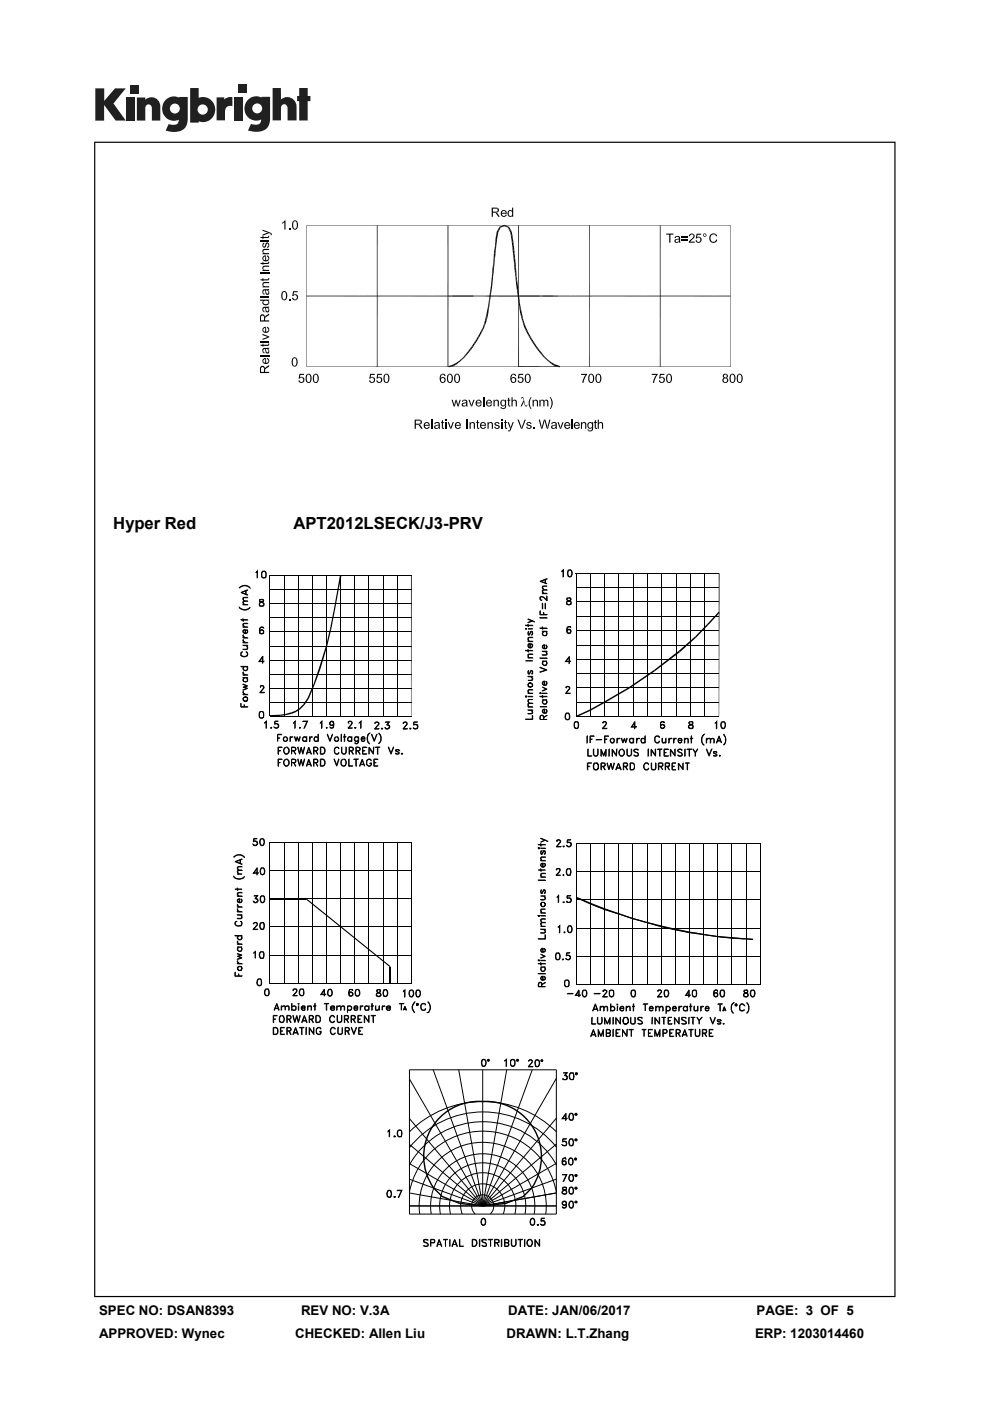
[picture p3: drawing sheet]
<svg xmlns="http://www.w3.org/2000/svg" width="210mm" height="297mm" viewBox="0 0 210 297" stroke-linecap="round" stroke-linejoin="round" font-family="sans-serif">
<defs><g id="words">
<g font-size="3.5">
<text x="24" y="112.1">Hyper Red</text>
<text x="62.2" y="112.1">APT2012LSECK/J3-PRV</text>
</g>
<g font-size="2.8">
<text x="21" y="278.7">SPEC NO: DSAN8393</text>
<text x="63.8" y="278.7">REV NO: V.3A</text>
<text x="107.8" y="278.7">DATE: JAN/06/2017</text>
<text x="160.4" y="278.7">PAGE: 3 OF 5</text>
<text x="21" y="283.6">APPROVED: Wynec</text>
<text x="62.6" y="283.6">CHECKED: Allen Liu</text>
<text x="107.5" y="283.6">DRAWN: L.T.Zhang</text>
<text x="160.2" y="283.6">ERP: 1203014460</text>
</g>
</g></defs>
<g fill="#231f20">
<path d="M20.2 18.7h1.9v2.7l2.3-2.7h2.3l-2.6 3.2 2.6 3.7h-2.2l-2.4-3.3v3.3h-1.9z"/>
<path d="M26.7 20.7h1.8v4.9h-1.8z"/>
<path d="M49.6 20.7h1.8v4.9h-1.8z"/>
<path d="M27.6 18h1.8v1.8h-1.8z"/>
<path d="M50.6 17.9h1.8v1.8h-1.8z"/>
<path d="M29 20.7h1.8v.4a1.9 1.9 0 0 1 2.2-.3 1.9 1.9 0 0 1 1 2v2.8h-1.8v-2.7a.7 .7 0 0 0-.7-.8 .7 .7 0 0 0-.7 .8v2.7h-1.8z"/>
<path d="M45.9 20.6h1.7v.5a2.02 2.02 0 0 1 1.7-.5v1.9h-.2a1.12 1.12 0 0 0-1.4 1.3v1.7h-1.8z"/>
<path d="M57.8 18.7h1.8v2.4a1.98 1.98 0 0 1 2.2-.3 1.98 1.98 0 0 1 1.1 2v2.7h-1.9v-2.6a.7 .7 0 0 0-.7-.8 .7 .7 0 0 0-.7 .8v2.6h-1.8z"/>
<path d="M63.5 18.7h1.8v1.6h.5v1.1h-.5v4.1h-1.8v-4.1h-.5v-1.1h.5z"/>
<path d="M40.3 18.7v7.3h1.8v-.3a2.63 2.63 0 0 0 3.5-2.5 2.63 2.63 0 0 0-3.5-2.5v-2zM41.9 23.2a1.1 1.1 0 0 1 2.2 0 1.1 1.1 0 0 1-2.2 0z"/>
<path d="M35.3 21a2.56 2.56 0 0 0-.6 3.3 2.56 2.56 0 0 0 3.2 1.1 1.09 1.09 0 0 1-1.5 1.1l-.6-.2-.7 1.4a5.3 5.3 0 0 0 3.8-.2 2.69 2.69 0 0 0 .9-2.4v-4.5h-1.8v.1l-.8-.2a2.44 2.44 0 0 0-1.9 .5zM36 23a1.06 1.06 0 0 1 2.1 0 1.06 1.06 0 0 1-2.1 0z"/>
<path d="M52.8 21a2.56 2.56 0 0 0-.6 3.3 2.56 2.56 0 0 0 3.2 1 1.09 1.09 0 0 1-1.5 1.1l-.7-.1-.6 1.4a5.3 5.3 0 0 0 3.7-.3 2.69 2.69 0 0 0 1-2.3v-4.6h-1.8v.2l-.9-.3a2.44 2.44 0 0 0-1.8 .6zM53.5 23a1.06 1.06 0 0 1 2.1 0 1.06 1.06 0 0 1-2.1 0z"/>
</g>
<g fill="#000">
<path d="M55.1 57.8h2v.3h-2zM55.1 50.9h.3v.2h-.3zM55.2 59.2h.5v-.2h.2v.2h.9l.1-.1v.3l-1 .1v.1h-.2v-.1h-.4zM55.2 55.7h.5v-.2h.2v.2h.9l.1-.1v.4h-1v.2h-.2v-.2h-.4zM55.2 50.2h.5v-.2h.2v.2h.9l.1-.1v.4h-1v.2h-.2v-.2h-.4zM55.8 56.5l1.3-.2v.3l-1.2 .1-.1 .5-.2-.4zM55.8 54.4l.5-.3-.1 1.1v-.8l-.3 .2-.1 .6-.1-.4zM55.8 52.9l1.3-.1v.2l-1.2 .1-.1 .6-.2-.4zM55.8 51.5l.2-.1 .1 .3-.2 .1-.1 .7a.68 .68 0 0 1 0-1zM55.9 57l.3 .2h.9v.3h-1.4zM55.9 53.5l.3 .2h.9v.2h-1.4zM55.7 50.9h1.4v.2h-1.4z"/>
<path d="M55.7 49.7l1.1-.4 .3 .1-1.4 .6zM55.7 48.7l1.7 .7v.3l-.1-.2-1.6-.6zM55.8 52l.2 .3h.1l.3-.7 .2-.2a.62 .62 0 0 1 .3 1l-.1-.7h-.2a.57 .57 0 0 1-.8 .8zM55.9 56.9v.3zM55.9 53.3v.4zM56.3 54.1h.1v1.1l.3-.1 .2-.3v.4a.89 .89 0 0 1-1.1 0v-.4l.1 .2 .3 .2zM56.9 52v.4l-.2 .2-.1-.3zM56.7 54.1a.67 .67 0 0 1 .2 1.1v-.6l-.3-.2zM56.9 59l.2-.1v.3l-.2 .2zM56.9 55.5h.2v.2l-.2 .3zM56.9 50h.2v.2l-.2 .3zM57.4 49.4l.2 .5h-.2z"/>
<path d="M59.8 47.2h.5l-.5 .2zM60 47.1l.6-.4v2h-.3v-1.5zM61.3 48.4h.3v.3h-.3zM62.1 46.9h.5a1 1 0 0 0 0 1.6h-.4a1.66 1.66 0 0 1-.1-1.6zM62.2 46.9l.4-.2a1.08 1.08 0 0 1 .7 1 1.08 1.08 0 0 1-.7 1l-.4-.2h.4a1 1 0 0 0 0-1.6zM104.4 57.3l.2 1.4h-.3zM104.7 55.4l.1 1.9h-.4zM104.4 57.3h.4l-.2 1.4zM104.8 53.8l.1 1.6h-.2zM104.7 55.4h.2l-.1 1.9zM105 52.1l.1 1.7-.3-.1zM104.8 53.8h.3l-.2 1.6z"/>
<path d="M105.1 50.7l.2 1.4h-.3zM105 52.1h.3l-.2 1.7zM105.3 49.2l.1 1.5h-.3zM104.3 44h1l.4 .2h-1.2v.7h1.2l-.3 .1-.9 .1v.9h-.2zM105.1 50.7h.3l-.1 1.4zM104.8 45.1h.6l.6 .9h-.3l-.6-.8zM105.9 48.1l-.2 1.2-.4-.1zM105.3 49.2l.4 .1-.3 1.4zM105.9 48.1l.3 .1-.5 1.1zM105.2 44.2h.5l.1 .3-.1 .4h-1.2l.9-.1 .2-.1-.2-.4zM105.9 48.1l1.1-.4-.8 .5zM106.2 48.2l.8-.5v.3z"/>
<path d="M106.4 44.7h.5l-.3 .1-.1 .3h1v.2h-1v.3l.4 .2h-.5a.89 .89 0 0 1 0-1.1zM106.4 44.7a.64 .64 0 0 1 .7-.1 .64 .64 0 0 1 .4 .5h-1h.7l-.2-.3zM107 47.7l1 .4-1-.1zM107 48l1 .1-.3 .1zM106.4 45.8h.6l.2-.3h.3a.67 .67 0 0 1-1.1 .3zM107.7 48.2l.9 1-.4 .1zM107.7 48.2l.3-.1 .6 1.1zM108.2 49.3l.6 1.4h-.3zM107.9 44.6l.4-.1 .3 .2h-.3a.57 .57 0 0 0-.4 .6 .57 .57 0 0 0 .4 .5h-.5a.88 .88 0 0 1 .1-1.2zM107.8 45.8h.8a.5 .5 0 0 1-.8 0zM108.5 50.7l.5 1.4h-.4zM108.2 49.3l.4-.1 .2 1.5z"/>
<path d="M108.6 52.1l.6 1.6-.4 .1zM108.5 50.7h.3l.2 1.4zM108.8 53.8l.5 1.6h-.3zM108.6 44h.3v2l-.5-.2a.59 .59 0 0 0 .2-.6 .59 .59 0 0 0-.3-.5h.3zM108.6 52.1h.4l.2 1.6zM109 55.4l.5 1.9h-.3zM108.8 53.8h.4l.1 1.6zM109.2 57.3l.4 1.4h-.3zM109 55.4h.3l.2 1.9zM109.3 58.7l.5 1.7-.3 .1zM109.2 57.3h.3l.1 1.4zM109.3 58.7h.3l.2 1.7z"/>
<path d="M141.3 49.5h1.5v.3h-.6v1.7h-.3v-1.7h-.6zM143.2 50.2h.5l-.4 .3h-.2zM143.2 50.8h.8l-.6 .1-.1 .2 .7 .2a.53 .53 0 0 1-.6 .2 .53 .53 0 0 1-.3-.5zM143.2 50.2a.63 .63 0 0 1 .7-.1 .63 .63 0 0 1 .4 .6v.8h-.2l-.1-.2h-.3l.2-.1 .1-.4-.8-.1 .8-.1v-.3zM143.6 51.3h.4zM144.5 50.7h1.3v.2h-1.3zM144.5 50.1h1.3v.2h-1.3zM146.2 49.8a.69 .69 0 0 1 1-.1l-.7 .1-.1 .3h-.3zM146.7 49.7h.6a.7 .7 0 0 1-.4 1l-.5 .5h.9v.3h-1.2l.1-.4a1.5 1.5 0 0 0 .8-1.3zM147.5 51l.3-.1 .2 .4h.6a.64 .64 0 0 1-.6 .2 .64 .64 0 0 1-.5-.5zM147.8 50.3l.4-.1 .4 .1zM148.2 50.4h.4l.2 .5-.2 .4h-.4a.46 .46 0 0 0 .4-.5 .46 .46 0 0 0-.4-.4z"/>
<path d="M147.8 49.5h.9v.3h-.7l-.2 .5 .8 .1-1 .1zM149.2 49.6h.3l-.2 .2v.2l.4 .1h-.4l-.2-.2zM149.2 49.6l.3-.1 .3 .1v.5h-.3l.2-.2v-.2zM150.6 49.8a.91 .91 0 0 1 1.3-.1h-.6a.8 .8 0 0 0-.6 .8 .8 .8 0 0 0 .6 .8h-.5a1.16 1.16 0 0 1-.2-1.5zM150.8 51.3l.8-.1 .3-.4h.2a.85 .85 0 0 1-1.3 .5zM151.3 49.7h.6l.2 .4h-.2l-.2-.2zM55.3 77.7l.1 1.1h.6v-1.1l.2 .2v.9h.9v.3h-2zM55.1 75.3h2v.3h-2zM55.1 72.4h.3v.2h-.3zM55.3 66.8l.1 1.1h.6v-1.1l.2 .2v.9h.9v.3h-2zM55.1 63.5h2l-.2 .5a.59 .59 0 0 0-.6-.3 .59 .59 0 0 0-.5 .4v-.3h-.7zM55.1 62.9h.3v.2h-.3z"/>
<path d="M55.2 73.1h.5v-.2h.2v.2h.9l.1-.1v.3h-1v.2h-.2v-.2h-.4zM55.3 77.7l.3-.1 .4 .1v1.1v-.8l-.4-.2-.2 .4zM55.3 66.8l.3-.2 .4 .2v1.1v-.8l-.4-.2-.2 .4zM55.8 76.2l.5-.3-.1 1v-.8l-.3 .2-.1 .7-.1-.4zM55.8 73.9l1.3-.2-.2 .6-.1-.2-.4-.1v.8l-.3-.8-.2 .2-.1 .6-.1-.4zM55.8 69.6l.5-.3-.1 1v-.8l-.3 .2-.1 .7-.1-.4zM55.8 65.2l1.3-.2-.2 .6-.1-.2-.4-.1v.7l-.3-.7-.2 .1-.1 .7-.1-.5zM55.8 63.8v.3a.57 .57 0 0 0 .6 .4 .57 .57 0 0 0 .5-.4v.5a.7 .7 0 0 1-.9 .2 .7 .7 0 0 1-.3-.9zM55.8 61.4l1.3-.2-.2 .6-.1-.2h-.4v.7l-.3-.7-.2 .1-.1 .7-.1-.5zM55.8 59.9l1.3-.1v.2l-1.2 .1-.1 .6-.2-.4zM55.7 72.4h1.4v.2h-1.4zM55.7 70.8l1.4 .5v.2l-1.4-.5z"/>
<path d="M55.7 71.8l1.1-.4 .3 .1-1.4 .6zM55.7 62.9h1.4v.2h-1.4zM55.9 60.5l.3 .2h.9v.2h-1.4zM55.9 60.3v.4zM55.8 74.3l.3 .4v.2l-.3-.1zM55.8 65.6l.3 .4v.2l-.3-.1zM55.8 61.9l.3 .4v.2l-.3-.1zM56.3 75.9h.1v1h.3l.2-.4v.5a.89 .89 0 0 1-1.1 0v-.5l.1 .3 .3 .1zM56.3 69.3h.1v1h.3l.2-.4v.5a.89 .89 0 0 1-1.1 0v-.5l.1 .3 .3 .1zM56.4 77.8l.7-.4v.3l-.8 .6-.1 .2v-.4zM56.4 66.9l.7-.4v.3l-.8 .6-.1 .2v-.4zM56.4 74l.1 .6 .3 .1 .2-.7a.53 .53 0 0 1 .1 .6 .53 .53 0 0 1-.5 .4l-.2-.2z"/>
<path d="M56.4 65.3l.1 .6 .3 .1 .2-.7a.53 .53 0 0 1 .1 .6 .53 .53 0 0 1-.5 .3l-.2-.2zM56.4 61.6l.1 .6 .3 .1 .2-.7a.53 .53 0 0 1 .1 .6 .53 .53 0 0 1-.5 .3l-.2-.2zM56.7 75.9a.67 .67 0 0 1 .2 1.1v-.6l-.3-.3zM56.7 69.3a.67 .67 0 0 1 .2 1.1v-.6l-.3-.3zM56.9 72.9l.2-.1v.3l-.2 .2zM56.9 74v.4zM56.9 65.3v.4zM56.9 63.7a.5 .5 0 0 1 0 .9zM56.9 61.5v.5zM59.9 61.9h.4a1 1 0 0 0 0 1.6h-.4a1.66 1.66 0 0 1 0-1.6zM59.9 61.9l.4-.2a1.08 1.08 0 0 1 .7 1 1.08 1.08 0 0 1-.7 1l-.4-.2h.4a1 1 0 0 0 0-1.6zM61.3 63.4h.3v.3h-.3z"/>
<path d="M62.1 76h.4a1 1 0 0 0 0 1.5l-.4 .1a1.66 1.66 0 0 1 0-1.6zM61.9 63.1h.3l.2 .4h.6a.64 .64 0 0 1-.6 .2 .64 .64 0 0 1-.5-.6zM62.1 75.9l.4-.1a1.08 1.08 0 0 1 .7 .9 1.08 1.08 0 0 1-.7 1.1l-.4-.2 .4-.1a1 1 0 0 0 0-1.5zM62.3 62.5l.3-.1 .4 .1zM62.6 62.6l.5-.1 .1 .6-.2 .4h-.4a.46 .46 0 0 0 .4-.5 .46 .46 0 0 0-.4-.4zM62.2 61.7h.9v.3h-.7l-.1 .5h.8l-1.1 .2zM63.6 80l.4-.1 .4 .1zM63.5 79.3h1v.2h-.8l-.1 .5 .8 .1-1.1 .2zM65 79.4h.4a1 1 0 0 0 .1 1.6h-.5a1.66 1.66 0 0 1 0-1.6zM65.1 79.4l.4-.2a1.08 1.08 0 0 1 .6 1 1.08 1.08 0 0 1-.6 1l-.5-.2h.5a1 1 0 0 0-.1-1.6zM66.5 79.4h.5a1 1 0 0 0 0 1.6h-.4a1.66 1.66 0 0 1-.1-1.6zM66.6 79.4l.4-.2a1.08 1.08 0 0 1 .7 1 1.08 1.08 0 0 1-.7 1l-.4-.2h.4a1 1 0 0 0 0-1.6z"/>
<path d="M78.6 80l.4-.1 .4 .1zM78.5 79.3h1v.2h-.8l-.1 .5 .8 .1-1.1 .2zM80.1 80l.4-.1 .4 .1zM80 79.3h1v.2h-.8l-.1 .5 .8 .1-1.1 .2zM81.5 79.4h.5a1 1 0 0 0 0 1.6h-.5a1.66 1.66 0 0 1 0-1.6zM81.6 79.4l.4-.2a1.08 1.08 0 0 1 .6 1 1.08 1.08 0 0 1-.6 1l-.5-.2h.5a1 1 0 0 0 0-1.6zM93.5 79.4h.4a.59 .59 0 0 0-.4 .8h.2a.46 .46 0 0 0-.2 .5 .46 .46 0 0 0 .4 .3h.5l-.5 .2a1.21 1.21 0 0 1-.4-1.8zM93.5 79.4a.58 .58 0 0 1 .6-.2 .58 .58 0 0 1 .4 .5h-.2l-.2-.2zM93.5 80.1a.56 .56 0 0 1 .9 0zM95 79.4h.4a1 1 0 0 0 0 1.6h-.4a1.66 1.66 0 0 1 0-1.6zM95.1 77.6l1-.3-.9 .6zM95.2 77.9l.9-.6 .2 .3z"/>
<path d="M95 79.4l.4-.2a1.08 1.08 0 0 1 .7 1 1.08 1.08 0 0 1-.6 1l-.5-.2h.4a1 1 0 0 0 0-1.6zM96.1 77.3l.8-.4-.6 .7zM96.9 76.9l.1 .2-.7 .5zM96.5 79.4h.4a1 1 0 0 0 0 1.6h-.4a1.66 1.66 0 0 1 0-1.6zM96.9 76.9l.6-.5-.5 .7zM96.5 79.4l.4-.2a1.08 1.08 0 0 1 .7 1 1.08 1.08 0 0 1-.6 1l-.5-.2h.4a1 1 0 0 0 0-1.6zM97.5 76.4l.1 .2-.6 .5zM97.5 76.4l.8-.7-.7 .9zM98.3 75.7l.2 .1-.9 .8zM99.2 74.5l-.7 1.3-.2-.1zM99.2 74.5l.3 .2-1 1.1zM100.1 73.4l-.6 1.3-.3-.2z"/>
<path d="M100.1 73.4l.2 .2-.8 1.1zM101 71.9l-.7 1.7-.2-.2zM101 71.9l.3 .2-1 1.5zM101.7 70.8l-.4 1.3-.3-.2zM101.7 70.8l.3 .1-.7 1.2zM102.5 69.3l-.5 1.6-.3-.1zM102.5 69.3l.2 .1-.7 1.5zM102.9 67.9l-.2 1.5-.2-.1zM102.9 67.9l.3 .1-.5 1.4zM103.2 66.4v1.6l-.3-.1zM103.2 66.4h.4l-.4 1.6zM103.6 64.7v1.7h-.4z"/>
<path d="M103.6 64.7h.2l-.2 1.7zM103.8 62.7v2h-.2zM103.8 62.7l.3 .1-.3 1.9zM104.3 58.7l.1 1.8-.2-.1zM104.3 58.7h.3l-.2 1.8zM108.5 79.4h.4a.59 .59 0 0 0-.4 .8h.2a.46 .46 0 0 0-.2 .5 .46 .46 0 0 0 .4 .3h.5l-.6 .2a1.21 1.21 0 0 1-.3-1.8zM108.5 79.4a.58 .58 0 0 1 .6-.2 .58 .58 0 0 1 .4 .5h-.3l-.1-.2zM108.5 80.1a.56 .56 0 0 1 .9 0zM109.5 60.5l.6 2.2-.3 .1zM109.5 60.5l.3-.1 .3 2.3zM109.8 62.8l.5 1.9h-.2zM109.8 62.8l.3-.1 .2 2z"/>
<path d="M110.1 64.7l.6 1.7h-.4zM110.1 64.7h.2l.4 1.7zM110.3 66.4l.7 1.5-.2 .1zM110.1 80l.4-.1 .3 .1zM110.3 66.4h.4l.3 1.5zM110.8 68l.7 1.3-.3 .1zM110 79.3h1v.2h-.8l-.1 .5 .8 .1-1.1 .2zM110.8 68l.2-.1 .5 1.4zM111.2 69.4l1 1.4-.3 .1zM111.5 79.4h.4a1 1 0 0 0 0 1.6h-.4a1.66 1.66 0 0 1 0-1.6zM111.2 69.4l.3-.1 .7 1.5zM111.5 79.4l.4-.2a1.08 1.08 0 0 1 .7 1 1.08 1.08 0 0 1-.6 1l-.5-.2h.4a1 1 0 0 0 0-1.6z"/>
<path d="M111.9 70.9l1 1-.3 .2zM111.9 70.9l.3-.1 .7 1.1zM112.6 72.1l1.2 1.3-.2 .2zM112.6 72.1l.3-.2 .9 1.5zM113.6 73.6l1.1 .9-.3 .2zM113.6 73.6l.2-.2 .9 1.1zM114.4 74.7l1.2 1-.2 .1zM114.4 74.7l.3-.2 .9 1.2zM115.4 75.8l1 .6-.1 .2zM115.4 75.8l.2-.1 .8 .7zM116.3 76.6l.7 .3-.1 .2zM116.3 76.6l.1-.2 .6 .5z"/>
<path d="M116.9 77.1l.9 .2-.2 .3zM117 76.9l.8 .4-.9-.2zM117.6 77.6h1.2l-.1 .3zM117.8 77.3l1 .3h-1.2zM118.1 62.7h.3zM118.1 62.8l.3-.1zM123.3 79.3h1.2l-.6 1.1-.1 .8h-.3l.1-.4 .6-1.3h-.9zM125 79.4h.4a1 1 0 0 0 0 1.6h-.4a1.66 1.66 0 0 1 0-1.6zM125 79.4l.4-.2a1.08 1.08 0 0 1 .7 1 1.08 1.08 0 0 1-.7 1l-.4-.2h.4a1 1 0 0 0 0-1.6zM126.5 79.4h.4a1 1 0 0 0 0 1.6h-.4a1.66 1.66 0 0 1 0-1.6zM126.5 79.4l.4-.2a1.08 1.08 0 0 1 .7 1 1.08 1.08 0 0 1-.6 1l-.5-.2h.4a1 1 0 0 0 0-1.6zM138.2 79.3h1.3l-.6 1.1-.1 .8h-.3l.1-.4 .6-1.3h-1z"/>
<path d="M140.1 80l.3-.1 .4 .1zM140 79.3h.9v.2h-.7l-.1 .5 .8 .1-1.1 .2zM141.5 79.4h.4a1 1 0 0 0 0 1.6h-.4a1.66 1.66 0 0 1 0-1.6zM141.5 79.4l.4-.2a1.08 1.08 0 0 1 .7 1 1.08 1.08 0 0 1-.7 1l-.4-.2h.4a1 1 0 0 0 0-1.6zM153.5 79.3l.4-.1 .4 .2-.7 .1-.1 .2 .1 .2 .7 .1-.2 .1 .2 .1-.7 .1-.1 .6 .3 .1h-.4a.54 .54 0 0 1 .2-.9l-.3-.2zM153.8 79.4l.5 .1v.5h-.5l.4-.3zM154.9 79.4h.5a1 1 0 0 0 0 1.6h-.5a1.66 1.66 0 0 1 0-1.6zM155 79.4l.4-.2a1.08 1.08 0 0 1 .6 1 1.08 1.08 0 0 1-.6 1l-.5-.2h.5a1 1 0 0 0 0-1.6zM156.5 79.4h.4a1 1 0 0 0 0 1.6h-.4a1.66 1.66 0 0 1 0-1.6zM156.5 79.4l.4-.2a1.08 1.08 0 0 1 .7 1 1.08 1.08 0 0 1-.7 1l-.4-.2h.4a1 1 0 0 0 0-1.6zM63.3 80.7l.2-.1 .3 .4h.6a.64 .64 0 0 1-.7 .2 .64 .64 0 0 1-.4-.5zM63.9 80.1h.5l.2 .5-.2 .4h-.5a.46 .46 0 0 0 .4-.4 .46 .46 0 0 0-.4-.5z"/>
<path d="M78.3 80.7l.2-.1 .3 .4h.6a.64 .64 0 0 1-.7 .2 .64 .64 0 0 1-.4-.5zM78.9 80.1h.5l.2 .5-.2 .4h-.5a.46 .46 0 0 0 .4-.4 .46 .46 0 0 0-.4-.5zM79.8 80.7l.3-.1 .2 .4h.6a.64 .64 0 0 1-.7 .2 .64 .64 0 0 1-.4-.5zM80.4 80.1h.5l.2 .5-.2 .4h-.5a.46 .46 0 0 0 .4-.4 .46 .46 0 0 0-.4-.5zM87.9 89h1l.5 .1-1.2 .1v.6h1.2l-.3 .2-.9 .1v.8h-.3zM88.5 90.1h.6l.6 .8h-.4l-.5-.8zM88.8 89.2l.6-.1 .1 .3-.1 .4h-1.2h.9l.1-.2-.1-.3zM90 89.7h.5h-.2l-.2 .4h1.1v.1l-1.1 .1 .1 .2 .3 .2-.5 .1a.89 .89 0 0 1 0-1.1zM90 89.7a.64 .64 0 0 1 .7-.2 .64 .64 0 0 1 .5 .6h-1.1h.8l-.2-.4zM90 90.8l.7-.1 .2-.2h.3a.67 .67 0 0 1-1.2 .3zM91.5 89h.2v1.9h-.2zM92.2 89.7h.5l-.4 .2h-.2z"/>
<path d="M92.2 90.2h.8l-.6 .2-.1 .2 .7 .2a.53 .53 0 0 1-.6 .1 .53 .53 0 0 1-.3-.5zM92.2 89.6a.63 .63 0 0 1 .8-.1 .63 .63 0 0 1 .3 .7l.1 .7h-.3v-.2h-.3l.2-.1v-.4h-.7l.7-.2v-.2zM92.6 90.8l.5-.1zM93.7 89.2l.3-.2v.5h.2v.2h-.2v.9l.1 .1h-.4v-1h-.2v-.2h.2zM93.7 90.7h.5v.2h-.4zM93.9 80.1l.5 .1 .1 .3-.1 .5h-.5l.3-.2 .1-.2-.1-.3zM94.4 89.5h.3v1.4h-.3zM94.4 89h.3v.2h-.3zM95 89.5h.2l.4 1.1-.1 .3zM95.8 84.8h.2l.3 1.1-.1 .3zM96 89.5h.3l-.6 1.4h-.2zM96.7 89.7h.4h-.2l-.2 .4h1.1v.1l-1.1 .1 .1 .2 .3 .2-.5 .1a.89 .89 0 0 1 .1-1.1z"/>
<path d="M96.6 84.8h.3l-.4 1.4h-.3zM96.9 84.8l.3 1-.2 .4-.3-1.1zM96.7 89.7a.64 .64 0 0 1 .6-.2 .64 .64 0 0 1 .5 .6h-1.1h.8l-.2-.4zM96.6 90.8l.7-.1 .2-.2h.3a.67 .67 0 0 1-1.2 .3zM97.5 84.8h.2l-.4 1.4h-.3zM98.1 84.9h.4l-.3 .3h-.3zM98.1 85.5h.8l-.7 .1v.2l.7 .2a.53 .53 0 0 1-.6 .2 .53 .53 0 0 1-.4-.5zM98.1 84.9a.63 .63 0 0 1 .7-.1 .63 .63 0 0 1 .3 .7l.1 .7h-.2l-.1-.2h-.3l.2-.1 .1-.4-.8-.1 .8-.1-.1-.3zM98.4 86h.5zM98.9 89h.3v1.9h-.3zM99.4 84.8h.2l.4 1.1-.1 .3zM99.6 89.5l.5 .2-.3 .3v.9h-.2z"/>
<path d="M99.8 89.7h.4zM99.9 89.6a.5 .5 0 0 1 .6-.1 .5 .5 0 0 1 .2 .5v.9h-.2v-1zM100.4 84.8h.3l-.6 1.4h-.2zM101.1 84.9h.4l-.2 .1-.2 .3h1.1v.2h-1.1l.1 .3 .3 .2h-.4a.89 .89 0 0 1 0-1.1zM101.2 89.2l.2-.2v.5h.2v.2h-.2v.9l.1 .1h-.3v-1h-.2v-.2h.2zM101.1 84.9a.64 .64 0 0 1 .6-.1 .64 .64 0 0 1 .5 .5h-1.1h.8l-.2-.3zM101.2 90.7h.4l.1 .2h-.4zM101.1 86h.6l.2-.3h.3a.67 .67 0 0 1-1.1 .3zM102 89.7h.5h-.3l-.1 .4h1v.1l-1.1 .1 .1 .2 .4 .2-.5 .1a.89 .89 0 0 1 0-1.1zM102 89.7a.64 .64 0 0 1 .7-.2 .64 .64 0 0 1 .4 .6h-1h.7l-.2-.4zM102.5 84.2h.2v2h-.2zM102 90.8l.6-.1 .2-.2h.3a.67 .67 0 0 1-1.1 .3z"/>
<path d="M103.3 84.9h.4l-.2 .1-.2 .3h1.1v.2h-1.1l.1 .3 .3 .2h-.4a.89 .89 0 0 1 0-1.1zM103.4 89.5l.5 .2-.2 .3-.1 .9h-.2zM103.7 89.7h.3zM103.3 84.9a.64 .64 0 0 1 .6-.1 .64 .64 0 0 1 .5 .5h-1.1h.8l-.2-.3zM103.7 89.6a.5 .5 0 0 1 .6-.1 .5 .5 0 0 1 .2 .5v.9h-.2v-1zM103.3 86h.6l.2-.3h.3a.67 .67 0 0 1-1.1 .3zM104.7 84.8l.4 .2-.2 .2v1h-.2zM104.9 84.9h.4zM104.9 89.7h.5l-.3 .1v.1l.7 .3 .2 .2a.62 .62 0 0 1-1.1 .4l.8-.1v-.3a.57 .57 0 0 1-.8-.7zM104.8 90.5h.3l.3 .2-.5 .1zM105 84.9a.5 .5 0 0 1 .5-.1 .5 .5 0 0 1 .3 .5v.9h-.2v-1.1zM105 89.6a.61 .61 0 0 1 .9 .3z"/>
<path d="M106.2 86.3l.5 .2-.5 .1zM106.3 84.9h.4a.54 .54 0 0 0-.4 .6 .54 .54 0 0 0 .4 .5h.6l-.5 .2a.75 .75 0 0 1-.7-.5 .75 .75 0 0 1 .2-.8zM106.4 89.5h.2v1.4h-.2zM106.4 89h.2v.2h-.2zM106.3 84.9a.55 .55 0 0 1 .8 0zM107.1 89.2l.2-.2v.5h.3v.2h-.3v.9l.2 .1h-.4v-1h-.2v-.2h.2zM106.2 86.6l.8-.1 .1-.5h.2a.65 .65 0 0 1-.3 .7 .65 .65 0 0 1-.8-.1zM106.8 84.9l.5-.1v1.2h-.5a.57 .57 0 0 0 .3-.5 .57 .57 0 0 0-.3-.6zM107.1 90.7h.5v.2h-.4zM107.8 91.2l.5 .1-.3 .2h-.2zM107.7 89.5h.2l.4 1.1-.1 .3zM107.8 84.4l.2-.1v.5h.2v.2h-.2v.8l.1 .2h-.3v-1h-.2v-.2h.2z"/>
<path d="M107.8 86h.4l.1 .2-.4-.1zM108.5 84.2h.2v.7h.4l-.4 .3v1h-.2zM108.7 89.5h.3l-.7 1.8-.4-.1 .2-.1zM108.8 84.9a.51 .51 0 0 1 .5-.1 .51 .51 0 0 1 .3 .5v.9h-.2v-1.1zM108.9 80.1l.5 .1 .1 .3-.2 .5h-.4l.3-.2 .1-.2-.1-.3zM109.8 80.7l.2-.1 .2 .4h.7a.64 .64 0 0 1-.7 .2 .64 .64 0 0 1-.4-.5zM109.8 89h.2l.6 1.7-.1 .2zM110.6 84.3l.2-.1 .2 .2h-.4l-.1 .2zM110.4 80.1h.5l.2 .5-.2 .4h-.5a.46 .46 0 0 0 .4-.4 .46 .46 0 0 0-.4-.5zM110.8 84.4h.2l.4 1.5 .4 .1-.2 .2a2.19 2.19 0 0 1-.6-1.7zM111.1 84.8v.4l-.4 1h-.3zM111.3 89h.2l-.7 1.9h-.3z"/>
<path d="M111.7 89.7h.5l-.3 .1v.1l.7 .3 .2 .2a.62 .62 0 0 1-1.1 .4l.8-.1-.1-.3a.57 .57 0 0 1-.7-.7zM111.6 90.5h.2l.4 .2-.5 .1zM111.8 85.8v.2h-.2zM111.8 89.6a.61 .61 0 0 1 .9 .3zM112.6 84.2h.2a2.24 2.24 0 0 0 0 2.5 1.43 1.43 0 0 1-.6-1.7zM113.1 90.6h.3v.3h-.3zM113 84.8l.4 .2-.2 .2v1h-.2zM113.2 84.9h.4zM113.3 84.9a.5 .5 0 0 1 .5-.1 .5 .5 0 0 1 .3 .5v.9h-.2v-1.1zM114.3 89h.2l.4 1.6-.1 .3zM114.4 84.8l.4 .2-.1 .3-.1 .9h-.2zM114.7 84.9h.3z"/>
<path d="M114.7 84.9a.47 .47 0 0 1 .7 .1zM115.2 85l.6-.1-.3 .3v1h-.3zM115.4 89h.3l-.7 1.9h-.2zM115.7 89l.4 1.6-.1 .3-.5-1.7zM115.5 84.9a.45 .45 0 0 1 .5-.1 .45 .45 0 0 1 .3 .4v1h-.2v-1.1zM116.5 89h.3l-.6 1.9h-.2zM116.6 84.2a1.57 1.57 0 0 1 0 2.5 2.24 2.24 0 0 0 0-2.5zM117 89.7h.5l-.4 .2h-.2zM117 90.2h.8l-.6 .2-.1 .2 .7 .2a.53 .53 0 0 1-.6 .1 .53 .53 0 0 1-.3-.5zM117.1 89.6a.63 .63 0 0 1 .7-.1 .63 .63 0 0 1 .3 .7l.1 .7h-.3v-.2h-.3l.2-.1v-.4h-.7l.7-.2v-.2zM117.4 90.8l.5-.1zM118.2 89.5h.3l.4 1.1-.1 .3z"/>
<path d="M119.3 89.5h.2l-.5 1.4h-.2zM119.8 89.7h.5h-.2l-.2 .4h1.1v.1l-1.1 .1 .1 .2 .3 .2-.5 .1a.89 .89 0 0 1 0-1.1zM119.8 89.7a.64 .64 0 0 1 .7-.2 .64 .64 0 0 1 .5 .6h-1.1h.8l-.2-.4zM119.8 90.8l.7-.1 .2-.2h.3a.67 .67 0 0 1-1.2 .3zM121.2 89h.2v1.9h-.2zM121.9 89.7h.5h-.3l-.1 .4h1v.1l-1.1 .1 .1 .2 .4 .2-.5 .1a.89 .89 0 0 1 0-1.1zM121.9 89.7a.64 .64 0 0 1 .7-.2 .64 .64 0 0 1 .4 .6h-1h.7l-.2-.4zM121.9 90.8l.6-.1 .2-.2h.3a.67 .67 0 0 1-1.1 .3zM123.2 89.5l.5 .2-.2 .3v.9h-.3zM123.5 89.7h.3zM123.5 89.6a.5 .5 0 0 1 .6-.1 .5 .5 0 0 1 .3 .5v.9h-.3v-1zM124.6 91l.6 .3h-.5z"/>
<path d="M124.8 89.6l.4 .1a.54 .54 0 0 0-.4 .5 .54 .54 0 0 0 .4 .5h.6l-.6 .2a.75 .75 0 0 1-.6-.5 .75 .75 0 0 1 .2-.8zM124.8 89.6a.55 .55 0 0 1 .8 .1zM124.7 91.3l.7-.1 .2-.5h.2a.65 .65 0 0 1-.3 .7 .65 .65 0 0 1-.8-.1zM125.3 89.7l.5-.2v1.2h-.6a.57 .57 0 0 0 .4-.5 .57 .57 0 0 0-.3-.5zM126.1 89.2l.3-.2v.5h.2v.2h-.2v.9l.1 .1h-.3l-.1-1h-.1v-.2h.1zM126.2 90.7h.4v.2h-.3zM126.8 89h.2v.7h.4l-.4 .2v1h-.2zM127 89.6a.51 .51 0 0 1 .6-.1 .51 .51 0 0 1 .3 .5v.9h-.2v-1.1zM139.7 80.7l.3-.1 .2 .4h.6a.64 .64 0 0 1-.6 .2 .64 .64 0 0 1-.5-.5zM140.4 80.1h.5l.1 .5-.2 .4h-.4a.46 .46 0 0 0 .4-.4 .46 .46 0 0 0-.4-.5zM153.8 80.2h.5l.2 .5a.66 .66 0 0 1-1.1 .3l.7-.1 .1-.5zM70 133.4l.2 .1-.8 3.6-.3-.1z"/>
<path d="M70.7 129.6h.3l-.8 3.9-.2-.1zM71.7 124.4l.2 .1-.9 5.1h-.3zM72.1 122h.3l-.5 2.5-.2-.1zM144 138l3.5-3.1 .1 .3-3.4 3zM150.1 132.2l.1 .3-2.6 2.7-.1-.3zM152.4 129.7l.2 .2-2.4 2.6-.1-.3zM57.3 151.7l.8 .1-.8 .1zM59.4 151.5l1.2-.1 .1 .2-1.2 .2zM60.6 151.4l1.2-.4 .1 .4-1.2 .2zM61.8 151l.9-.3 .2 .2-1 .5zM62.7 150.7l.8-.6 .2 .2-.8 .6zM64.3 149.3l.3 .2-.9 .8-.2-.2z"/>
<path d="M65.2 148l.3 .1-.9 1.4-.3-.2zM66.5 145l.3 .1-1.3 3-.3-.1zM67.6 141.8l.3 .1-1.1 3.2-.3-.1zM69.1 137l.3 .1-1.5 4.8-.3-.1zM122.1 151.8l3-1.4 .2 .3-3 1.3zM125.1 150.4l3-1.7 .2 .3-3 1.7zM128.1 148.7l5.3-3 .2 .2-5.3 3.1zM133.4 145.7l5.3-3.7 .2 .3-5.3 3.6zM138.7 142l5.3-4 .2 .2-5.3 4.1zM122.3 190.1l3 1.3-.1 .3-3.1-1.3zM125.3 191.4l3 1.2-.2 .3-2.9-1.2zM128.3 192.6l3 1-.1 .3-3.1-1z"/>
<path d="M131.3 193.6l2.9 1v.3l-3-1zM134.2 194.6l3.1 .9-.1 .2-3-.8zM137.3 195.5l3 .7-.1 .4-3-.9zM140.3 196.2l1.5 .4-.1 .3-1.5-.3zM141.8 196.6l1.5 .3-.1 .4-1.5-.4zM143.3 196.9l3 .6-.1 .3-3-.5zM146.3 197.5l2.9 .5v.3l-3-.5zM149.2 198l3.1 .4-.1 .3-3-.4zM152.3 198.4l2.9 .3v.3l-3-.3zM155.2 198.7l3 .2v.3l-3-.2zM158.2 198.9l1.5 .1v.3l-1.5-.1zM64.7 190.6l.2-.2 17.9 14.5-.1 .1z"/>
<path d="M20 30v245h169.9v-245zM20.2 30.3h169.5v244.5h-169.5z"/>
</g>
<g fill="none" stroke="#000" stroke-width=".21">
<path d="M65 47.8v30M65 47.8h90M80 47.8v30M95 47.8v30M110 47.8v30M125 47.8v30M140 47.8v30M155 47.8v30M65 62.8h90M65 77.7h90M50.8 128.8l.1 .1a1.52 1.52 0 0 0 2.1-.1 1.39 1.39 0 0 1-2.2 0zM50.8 124.6a1.45 1.45 0 0 1 2.2 .1 1.51 1.51 0 0 0-2.2 0z"/>
<path d="M51.1 131.4l1.4 .1zM51.1 125.6l1.4-.6-1.2 .6 1.2 .6zM51.3 138.2h.1a.52 .52 0 0 0-.3 .5 .52 .52 0 0 0 .5 .5l.8-.2v-.6l-.2-.2h.2l.1 .6a.74 .74 0 0 1-.9 .5l-.5-.3v-.6zM51.5 136.8l1 .1zM51.5 136.2l1 .1zM51.5 135.2l1 .1zM51.5 132.9l1 .1zM51.5 131.2l.1 .5zM51.5 128.2h1zM51.5 135.6l.5 .6-.5-.3zM51.5 134.6l.5 .6-.5-.3zM51.6 133.6l.4-.1v.8v-.7h-.3l-.1 .4 .5 .3 .3-.2v-.6a.49 .49 0 0 1 0 .6 .49 .49 0 0 1-.6 .2l-.3-.3z"/>
<path d="M51.6 132.2l.9-.1-.8 .1-.1 .4 .3 .3-.4-.3zM51.6 127.5l.9-.1-.9 .3 .3 .5-.4-.4zM51.6 126.7l.9-.1-.8 .1a.45 .45 0 0 0 .2 .7l-.4-.3zM52.1 125.3v.7M52.2 125.2v.8M52.3 136.9l.2 .3-.1 .4-.9 .1 .9-.1zM54.2 121.4l.4-.3v1.5v-1.4zM55.1 134.1a.48 .48 0 0 0 .8 0M55.1 128.3l.1 .2M55.1 127.1h.7M55.1 133.8a.48 .48 0 0 1 .8 0M55.2 127.1l-.1 .3 .2 .2a.64 .64 0 0 1 .6 .8l-.8 .1a.64 .64 0 0 1 0-.7 .64 .64 0 0 1 .7-.2v-.5"/>
<path d="M55.2 133.1h.6M55.3 133a1.27 1.27 0 0 0-.1 1.3h.2M55.3 127.1h-.2v.5l.2 .1a.53 .53 0 0 1 .5 .7h-.7v-.5l.8-.5-.1-.3h-.4M55.4 133.6l-.3 .3M55.6 133.6l.3 .3-.1 .4h-.2M55.7 122.4h.6M55.7 121.2h.6M55.8 121.1a1.02 1.02 0 0 0 0 1.4M55.8 133l.1 .2-.4-.3-.4 .3v1.1a.61 .61 0 0 0 .8 0v-.5a.48 .48 0 0 0-.8 0M55.9 121.1l-.4 .3v.9a.55 .55 0 0 0 .9 0v-.9l-.4-.3M55.9 128.3l-.2 .2M56.2 121.1a1.02 1.02 0 0 1 0 1.4"/>
<path d="M57.2 122v29.8M57.3 122h30v29.8h-30M57.3 125h30M57.3 128h30M57.3 131h30M57.3 134h30M57.3 137h30M57.3 140h30M60.2 122v29.8M63.2 122v29.8M66.3 122v29.8M69.3 122v29.8"/>
<path d="M72.2 122v29.8M75.3 122v29.8M78.2 122v29.8M81.2 122v29.8M84.2 122v29.8M111.5 137.9l1.5 .1zM111.5 133.3h.1M111.5 132.6l1.5 .1zM112 139.4l1 .1zM112 137.7l.1 .5zM112 136h1zM112 138.8l.2-.1h.8h-.9v.6l.1 .1z"/>
<path d="M112 132.4l.1 .4zM112 131.2l1.4 .7zM112 133.3h1M112.1 135.2l.9-.1-.9 .2 .1 .7-.2-.4zM112.1 134.5h.2M112.1 133.9v.7M112.4 137.3v-.8h-.2l-.1 .1v.6l.5 .1 .2-.2a.36 .36 0 0 0-.2-.6h.1a.52 .52 0 0 1 .2 .7 .52 .52 0 0 1-.8 .1l-.1-.5 .2-.3h.3v.8M112.6 133.9l-.3 .7-.2 .1-.1-.4 .1-.5v.2M112.6 134h.3M112.8 133.9v.7M112.8 131.6l-.8 .5 1-.5M112.9 134.5l-.2 .2a.45 .45 0 0 0 .3-.5 .45 .45 0 0 0-.4-.4l-.4 .8"/>
<path d="M114.5 123.3l1.5-.6-1.2 .6 1.2 .5zM114.5 139.5l1.5 .1zM114.5 133.2h1.5zM114.5 131h1.5zM114.5 129.5l.1 .8 1.4 .1h-1.5zM115 125.8l1 .1zM115 138.8h.9l.1-.3-.2-.3 .2 .3v.2l-.2 .2zM115 138.1l1 .1zM115 133.8l1 .1zM115 132.9l.1 .5zM115 127.9l.1 1.2zM115.1 125.1l.9-.1-.8 .1a.45 .45 0 0 0 .2 .7l-.4-.3z"/>
<path d="M115.1 124.3h.9l-.8 .1-.1 .3 .3 .3-.4-.3zM115.1 134.1l.2-.2-.2 .4a.43 .43 0 0 0 .4 .5 .43 .43 0 0 0 .5-.5l-.1-.4 .1 .4-.1 .5h-.6a.45 .45 0 0 1-.2-.7zM115.3 130.3l.1-.4v.4M115.4 137.5v-.7a.37 .37 0 0 0-.3 .3 .37 .37 0 0 0 .2 .4h.6v-.8l.1 .4a.47 .47 0 0 1-.6 .5l-.4-.4 .1-.3 .3-.2h.1v.8M115.6 122.8v.8M115.6 127.9l.1 1.2zM115.7 122.8v.9M116 127.3v-.9v1l-.9-.8h-.4l-.1 .4 .3 .3a.42 .42 0 0 1-.4-.4 .42 .42 0 0 1 .4-.4l.5 .1 .6 .7M119.2 121.1l.3-.3v1.5l-.1-1.3zM120.2 128l.2 .2M120.3 133.9l.3 .4 .4-.1v-.3M120.3 126.9h.7"/>
<path d="M120.3 133.8l.1-.3h.6v.3M120.4 126.8v.4l.7 .4v.5l-.3 .1-.6-.1v-.5l.8-.4v-.4M120.4 133h.6M120.5 121h.6M120.5 126.7l-.2 .1a.62 .62 0 0 0 .7 .8 .44 .44 0 0 1-.3 .6 .44 .44 0 0 1-.5-.5l.1-.1a.62 .62 0 0 0 .7-.8l-.4-.1M120.5 132.9a.93 .93 0 0 0 .1 1.4M120.5 122.2h.6M120.6 133.5l-.2 .1-.1 .2M120.6 120.9l-.2 .6 .2 .7M120.8 133.5l.2 .1v.5l-.2 .2M120.8 120.8l-.3 .1-.1 .6 .1 .7 .3 .1a.8 .8 0 0 0 .6-.7 .8 .8 0 0 0-.5-.8M121 132.9a.52 .52 0 0 0-.7 .2 .78 .78 0 0 0 .4 1.2h.3l.1-.4-.1-.3-.3-.2-.4 .2"/>
<path d="M121 120.9a1.02 1.02 0 0 1 0 1.3M121.1 128l-.2 .2M122.1 121.5l30.4 .1v30.3M122.1 139.8h30.3M122.1 136.8h30.3M122.1 133.7h30.3M122.1 130.7h30.3M122.1 127.6h30.3M122.1 124.6h30.3M122.2 121.6v30.3M125.2 121.6v30.4M128.2 121.6v30.4"/>
<path d="M131.2 121.6v30.4M134.3 121.6v30.4M137.3 121.6v30.4M140.4 121.6v30.4M143.4 121.6v30.4M146.5 121.6v30.4M149.5 121.6v30.4M51.1 149.1v.8h1.4l-1.4-.1M51.1 141.3l1.4 .1zM51.5 148.3l.3 .4h.6l.1-.4-.1-.5a.48 .48 0 0 0-.7 0 .48 .48 0 0 0 0 .7l.3 .2 .4-.1v-.6l-.3-.2-.3 .1-.2 .2 .1 .2M51.5 147.2l1 .1zM51.5 145l1 .4-.7 .3 .7 .2-1 .5 .9-.5-.9-.2 .9-.3z"/>
<path d="M51.5 143.7h1zM51.5 143.1l1 .1zM51.5 146.6l.5 .6a.55 .55 0 0 1-.5-.6zM51.5 142.5l.5 .6-.5-.4zM51.6 143.9l.2-.2-.2 .4 .2 .4 .6-.1v-.7l.1 .4a.49 .49 0 0 1-.5 .5 .49 .49 0 0 1-.4-.7zM51.6 141.5l.2-.1-.2 .2 .1 .4 .4 .1 .3-.1v-.6l.1 .2-.1 .5a.53 .53 0 0 1-.7 0 .53 .53 0 0 1-.1-.6zM51.8 149.8v-.4l.1 .4M55 140.2l1 .1h-1.1l.9-1.2v1.5l-.1-1.3-.7 1M55.2 152.2h.6M55.2 150.9h.6M55.2 146.8l.9 .1h-1l.8-1.1-.1-.4h-.4l-.2 .3v-.3h.6l.2 .4-.8 1.1M55.2 150.9a1.02 1.02 0 0 0 0 1.3"/>
<path d="M55.4 150.9h-.2l-.2 .2v.9a.55 .55 0 0 0 .9 0v-.9l-.1-.2h-.3M55.7 150.9a1.02 1.02 0 0 1 0 1.3M56.1 153.2l.4-.3v1.5l-.1-1.3zM57.3 143h30M57.3 146h30M57.3 149h30M57.4 154.2v.2l.2-.1-.1-.1M57.4 154.2h.1M58.2 154.2l.2 .1M58.8 153.5a.47 .47 0 0 1 .3 .4 .47 .47 0 0 1-.3 .4M58.9 155.8l.8-.1h-.8v1.5M58.9 156.4l.4 .1h-.4"/>
<path d="M59 158.4h.8l-.7 .1v1.4zM59.1 159.2h.4h-.4M59.1 154.1a.52 .52 0 0 1-.9 .1M59.1 153.7l-.4-.2-.5 .1 .1-.7h.7l-.6 .1-.1 .5h.6a.51 .51 0 0 1 .2 .6 .51 .51 0 0 1-.6 .3l-.3-.2M60.4 156.2l-.3 .4a.48 .48 0 0 0 .5 .6 .48 .48 0 0 0 .3-.8l-.4-.2M60.4 156.3a.44 .44 0 0 0-.2 .6 .44 .44 0 0 0 .6 .1 .47 .47 0 0 0-.3-.7M60.6 158.4a.8 .8 0 0 0-.5 .9 .8 .8 0 0 0 .8 .6 .88 .88 0 0 0 0-1.5h-.2M60.7 158.5a.66 .66 0 0 0-.5 .8 .66 .66 0 0 0 .8 .4 .72 .72 0 0 0 .3-.7 .72 .72 0 0 0-.6-.5M61.5 156.2l.1 1zM61.6 156.4l.5-.2-.5 .4zM61.8 159.2h.8l.2-.3-.1-.3-.9-.2v1.5M61.8 158.5h.6l.3 .2-.1 .4-.8 .1"/>
<path d="M62.3 159.2l.5 .7zM62.3 153.2l.3-.3v1.5l-.1-1.3zM62.4 156.2l.4 .8 .2-.8 .4 .8 .3-.8-.3 1-.4-.8-.2 .8zM63.1 158.4l.4 1.3 .4-1.3 .3 1.3 .4-1.3-.4 1.5-.3-1.3-.4 1.3zM63.6 154.2v.2l.1-.2M63.6 154.2h.1M64.2 156.4l.3-.2h.2l.3 .2-.3-.1a.43 .43 0 0 0-.5 .4 .43 .43 0 0 0 .5 .4l.3-.1a.49 .49 0 0 1-.7 .1 .49 .49 0 0 1-.1-.7zM65 156.2l.1 1zM65.1 159.6h.8M65.2 159.5h.7M65.2 152.9l-.7 1.5 .7-1.5h-1l1 .1M65.5 158.4l.6 1.5-.6-1.3-.5 1.3z"/>
<path d="M65.7 156.2v1zM65.7 156.4l.6-.2-.6 .4zM66.6 159.2h.5a.35 .35 0 0 0 .3-.4 .35 .35 0 0 0-.3-.3h-.5l-.1 1.4v-1.5h.6l.3 .2v.5l-.3 .1h-.5M66.7 156.4l.2-.2 .5 .2-.3-.1h-.3l-.1 .7h.7l-.5 .2-.2-.2zM66.9 159.2l.5 .7-.4-.7M67.4 155.7l.1 1.5zM67.9 158.4h.6a.82 .82 0 0 1 .5 .8 .82 .82 0 0 1-.5 .7h-.6zM67.9 153.2l.4-.3v1.5l-.1-1.3zM68 158.5h.5a.71 .71 0 0 1 .4 .8 .71 .71 0 0 1-.9 .5zM69.3 154.2v.2l.1-.2M69.3 154.2h.1M69.4 155.7l.6 1.3 .6-1.3-.6 1.5z"/>
<path d="M70 153.3l.3-.3 .4 .1v.2M70 153.5l.1 .2h.6v-.2M70.1 154.2h.6M70.2 153l-.2 .3 .2 .4M70.5 153a1.03 1.03 0 0 1 .1 1.3M70.7 153.6l-.3 .2-.4-.2a.46 .46 0 0 1 .2-.7 .46 .46 0 0 1 .6 .5l-.1 .8a.45 .45 0 0 1-.6 .1l-.1-.1 .1 .1M70.7 153.4l-.2 .3M71.2 158.5l.4-.1 .3 .3-.1-.1a.52 .52 0 0 0-.8 .1v.9a.54 .54 0 0 0 .9 0 .53 .53 0 0 1-.6 .3 .53 .53 0 0 1-.4-.6l.1-.7zM71.2 156.2l-.2 .2a.48 .48 0 0 0 .3 .8 .48 .48 0 0 0 .5-.6l-.1-.3-.4-.1M71.2 156.3a.45 .45 0 0 0-.2 .5 .45 .45 0 0 0 .5 .3 .44 .44 0 0 0 .3-.5 .44 .44 0 0 0-.5-.3M72.3 155.7l.1 1.5zM72.4 158.4l.1 1.1 .4 .3 .4-.1 .1-1.3v1.1l-.1 .3a.55 .55 0 0 1-.9-.3z"/>
<path d="M72.9 156.2l.5 .1zM73 155.7l.1 1.5zM73.8 156.4l.2-.2h.3l.2 .2-.2-.1a.43 .43 0 0 0-.5 .4 .43 .43 0 0 0 .5 .4l.2-.1a.49 .49 0 0 1-.6 .1 .49 .49 0 0 1-.1-.7zM73.9 154.3l.8 .1h-.9l.8-1.2-.2-.2h-.3l-.2 .3a.42 .42 0 0 1 .4-.4 .42 .42 0 0 1 .4 .4l-.8 1.1M74.1 159.2h.5a.35 .35 0 0 0 .3-.4 .35 .35 0 0 0-.3-.3h-.5l-.1 1.4v-1.5h.6l.3 .2v.5l-.3 .1h-.5M74.5 159.2l.5 .7-.5-.7M74.5 156.2l.1 1zM75.2 154.2l.3 .1-.2 .1zM75.3 156.3l.4-.1 .3 .2-.3-.1a.43 .43 0 0 0-.5 .4 .43 .43 0 0 0 .5 .4l.3-.1-.3 .2a.48 .48 0 0 1-.6-.6zM75.6 159.2l.6-.1v-.5l-.6-.1-.1 1.4v-1.5l.8 .2 .1 .3-.2 .3h-.6M75.9 159.2l.5 .7-.4-.7M76 156.2l.1 1.1-.4 .4h-.2l-.3-.2 .5 .1 .3-.3z"/>
<path d="M76.2 153.2l.4-.3v1.5l-.1-1.3zM76.7 156.6h.6v-.2l-.4-.1-.2 .1v.6h.7l-.2 .2a.48 .48 0 0 1-.6-.6l.3-.4a.44 .44 0 0 1 .5 .5h-.7M76.9 158.5l.9-.1h-.9v1.5h.9l-.9-.1M76.9 159.2h.4h-.4M78 155.8l.4-.4a1.54 1.54 0 0 0 0 2.3 1.65 1.65 0 0 1-.4-1.9zM78.3 158.6l.9 1.3 .1-1.5-.1 1.3-.9-1.3v1.5M78.8 155.7l.6 1.3 .6-1.3-.6 1.5zM79.5 154.5l.9 .1h-.9M79.6 158.4l1 .1zM79.6 153.1a.47 .47 0 0 1 .8 .4l-.9 1.1 .8-1.1-.2-.4-.6 .3zM80.1 158.5v1.4v-1.4M80.3 155.4h.1a1.64 1.64 0 0 1 .2 2l-.3 .3a1.54 1.54 0 0 0 0-2.3z"/>
<path d="M81 154.3v.3l.2-.1-.1-.2M81 154.4h.1M81.7 154.3l.2 .2M82.1 153.6l.5 .2a.51 .51 0 0 1-.2 .7 .51 .51 0 0 1-.7-.3v.2a.54 .54 0 0 0 .9-.2M82.3 153.7l.2 .1 .1 .3-.3 .4M82.3 158.4l.6 1.3 .6-1.3-.6 1.5zM82.5 153.1h-.8h.9l-.5 .6M82.5 153.1l-.5 .6h.4l.2 .3M83.9 159.7h.7M83.9 159.1h.7M83.9 159.2l.7 .3v.3a.52 .52 0 0 1-.7-.1l.1 .1M84 159v.2"/>
<path d="M84.5 159.5v.3M84.5 159l.2 .2-.1-.2a.52 .52 0 0 0-.7 .2l.7 .4M85.2 159.7v.2l.2-.1-.1-.1M85.2 159.7h.1M85.5 154.5l.9 .1h-.9M85.6 153.1h.6l.1 .5-.8 1 .8-1.1-.2-.4-.6 .3zM87 154.3v.3l.2-.1-.1-.2M87 154.4h.1M87.7 154.3l.2 .2M88.3 153.6l.2 .1 .1 .3-.1 .3-.2 .2M88.6 153.9a.73 .73 0 0 0-.9-.2l.1-.6h.7h-.7v.5h.4l.4 .1v.6a.5 .5 0 0 1-.5 .3 .5 .5 0 0 1-.4-.4 .52 .52 0 0 0 .7 .2l.2-.2M111.5 152.5h1.4l.1-.8v.8z"/>
<path d="M111.5 147.7l.1 .1v-.2h-.1l.1 .1M111.5 140.1h1.5M112 150.5l1 .1zM112 149.8l1 .1zM112 147.6l1 .1zM112 147h1zM112 145.4l.4 .3 .5-.2a.52 .52 0 0 0-.1-.6 .52 .52 0 0 0-.7-.1l-.1 .4 .1 .4h.6l.2-.2a.43 .43 0 0 0-.3-.6 .43 .43 0 0 0-.5 .4v.2M112 143.4l1 .1zM112 149.2l.2-.1h.8l-.9 .1v.5l.1 .1zM112.1 148.3h.9l-.9 .1 .1 .7-.2-.4zM112.1 146.3l.9-.1-.9 .2v.4l.1 .2a.45 .45 0 0 1-.1-.7zM112.1 142.8h.2"/>
<path d="M112.1 142.2v.7M112.6 142.2l-.3 .7h-.2l-.1-.5 .1-.3v.2M112.6 142.3h.3M112.6 150.6l.4 .3-.1 .4-.9 .1 .9-.3zM112.6 143.5l.4 .3-.1 .5h-.9l.8-.1 .1-.4zM112.8 142.2v.7M112.9 142.8l-.2 .1h.2a.48 .48 0 0 0-.2-.8l-.5 .8M114.5 147.6l1.5 .1zM114.5 147h.3l-.1-.1-.2 .1h.2M114.5 141.5l1.5 .5-1.5 .6 1.4-.6zM114.5 149.8h1.5M114.6 152.5v-.5l.3-.3 .3 .1 .1 .7"/>
<path d="M115 147.5l.1 .5zM115 147h1zM115 145.7l1 .4-1 .4 .9-.4zM115 148.4h1M115 140.2h1M115.1 148.6l.2-.2-.2 .3a.43 .43 0 0 0 .4 .6 .43 .43 0 0 0 .5-.6l-.1-.3 .1 .3-.1 .5a.53 .53 0 0 1-.7 0 .53 .53 0 0 1-.1-.6zM115.1 140.4l.2-.2-.2 .3a.43 .43 0 0 0 .4 .5 .43 .43 0 0 0 .5-.5l-.1-.3 .1 .3-.1 .5a.53 .53 0 0 1-.7 0 .53 .53 0 0 1-.1-.6zM115.4 152l.6-.4-.6 .5M115.4 152.5l-.1-.7-.3-.2-.3 .1-.2 .8h1.5M115.4 151.2v-.8a.37 .37 0 0 0-.3 .3 .37 .37 0 0 0 .2 .4h.6v-.8l.1 .4-.1 .5h-.6a.45 .45 0 0 1-.3-.5 .45 .45 0 0 1 .5-.4v.9M115.4 145.3v-.8a.37 .37 0 0 0-.3 .3 .37 .37 0 0 0 .2 .4h.6v-.8l.1 .4-.1 .5h-.6a.45 .45 0 0 1-.3-.6 .45 .45 0 0 1 .5-.3v.9M120 147h1h-1.1l.9-1-.2-.4h-.3l-.3 .3 .1-.3a.46 .46 0 0 1 .5 0 .46 .46 0 0 1 .2 .4l-.8 1"/>
<path d="M120 140.2l1 .1h-1.1l.9-1.1v1.5l-.1-1.4-.7 1M120.1 151.3h.5M120.2 151.2a1.02 1.02 0 0 0 0 1.3M120.3 151.2l-.4 .2-.1 .6 .2 .4 .5 .2 .4-.6-.1-.6-.2-.2h-.2M120.6 151.2l.2 .6-.1 .6-.1 .1h-.5M122 153.1h.6M122 154.3h.6M122.1 153.1a1.02 1.02 0 0 0 0 1.3M122.1 151.9h30.3M122.1 148.9h30.3M122.1 145.8h30.3M122.1 142.8h30.3"/>
<path d="M122.2 153l-.4 .2v1l.4 .3 .4-.1 .1-.6-.1-.6-.3-.2M122.5 153.1l.1 .1v1l-.1 .2M124.5 156l.1 1.5zM124.7 158.8v1.5h.8h-.8zM125.2 156.1l.8-.1h-.8v1.5M125.2 156.7l.4 .1h-.4M125.8 158.8l.1 1.1 .4 .4 .4-.1 .2-1.4v1.1l-.2 .4a.55 .55 0 0 1-.9-.4zM126.4 156.8l1.2 .1zM127.5 158.8l.5 1.3 .6-1.3v1.5l-.1-1.1-.5 1.1-.5-1.1v1.1zM127.8 154.4l.9 .1h-1l.9-1.1-.2-.3-.6 .1 .3-.2h.3l.3 .4-.9 1.1M128.2 156h.9l-.8 .1v1.4zM128.3 156.7l.4 .1h-.4"/>
<path d="M129.1 158.8l.1 1.5zM129.7 156.5l-.3 .5 .3 .5a.51 .51 0 0 0 .6-.4 .51 .51 0 0 0-.5-.6M129.7 156.6l-.1 .1a.48 .48 0 0 0-.1 .5 .48 .48 0 0 0 .5 .3l.2-.1 .1-.4-.1-.4h-.4M129.8 158.8l1 1.3v-1.3v1.5l-.9-1.2-.1 1.2zM130.8 156.5l.1 1zM131 156.7l.5-.2-.4 .1-.2 .4zM131.7 158.8a.8 .8 0 0 0-.4 .9 .8 .8 0 0 0 .7 .6 .88 .88 0 0 0 0-1.5h-.2M131.8 158.9a.66 .66 0 0 0-.5 .8 .66 .66 0 0 0 .8 .5 .72 .72 0 0 0 .3-.7 .72 .72 0 0 0-.5-.6M131.8 156.5l.3 .8 .4-.8 .2 .8 .3-.8-.3 1-.2-.8-.4 .8zM133 158.8v1.3l.4 .2 .3-.1 .2-.3 .1-1.1-.1 1.3a.52 .52 0 0 1-.8 .2l-.1-.4zM134 154.1l1 .1h-1.1l.8-1.2v1.5l-.1-1.3-.6 1M134.3 156.5l.1 1z"/>
<path d="M134.4 159.1a.63 .63 0 0 1 1 0l-.6-.2-.3 .3 .1 .1 .6 .3 .2 .4a.58 .58 0 0 1-1 .1l.4 .2 .5-.1v-.5l-.7-.3zM135 156.5l.1 1zM135.7 156.5a.46 .46 0 0 0-.6 .5M136 156.7l.3-.2 .5 .2-.7-.1v.8l.4 .1 .3-.2-.3 .2h-.4l-.2-.5zM136.8 156l.1 1.5zM137.4 158.8l.1 1.5zM138.1 159.1l1 1.2v-1.5l-.1 1.3-.9-1.3v1.5M139 156.2l.6-.2 .3 .4-.2-.3h-.6a.71 .71 0 0 0-.2 .9 .71 .71 0 0 0 .8 .4l.2-.3-.2 .4a.55 .55 0 0 1-.8-.4zM139.5 158.8l.9 .1zM139.9 158.9v1.4l.1-1.4M140.1 153.9a.48 .48 0 0 1 .8 0M140.1 154.2a.48 .48 0 0 0 .8 0"/>
<path d="M140.3 153.1h.5M140.3 153.1a.93 .93 0 0 0 .1 1.3M140.4 156.5l.2 .9 .2 .1 .4-.3-.2 .3h-.5zM140.4 153.6l-.2 .1-.1 .3M140.6 153.6l.2 .1 .1 .3-.3 .4M140.8 153.1l.1 .1-.3-.2a.62 .62 0 0 0-.5 .9v.3a.49 .49 0 0 0 .7 .2 .49 .49 0 0 0 .1-.7 .61 .61 0 0 0-.8 0M140.8 158.8h1l-.9 .1v1.4h.9h-1zM140.9 159.6h.4M141.2 156.5l.1 1zM141.9 156.5v1zM142 156.7l.5-.2-.4 .1-.2 .4zM142.2 158.8l.9 1.3 .1-1.3v1.5l-.9-1.2-.1 1.2z"/>
<path d="M142.9 156.5l.1 1zM143 156.7l.5-.2-.4 .1-.1 .4zM143.7 159.1a.6 .6 0 0 1 1 0l-.3-.2-.6 .2 .1 .2 .7 .4 .1 .4a.6 .6 0 0 1-1 0l.4 .2 .5-.2v-.4l-.7-.3zM143.9 157h.7v-.2l-.1-.2-.6 .1 .1 .7a.36 .36 0 0 0 .6-.2v.1a.45 .45 0 0 1-.6 .2l-.1-.2a.48 .48 0 0 1 0-.6 .48 .48 0 0 1 .7-.1v.4h-.7M145.2 156.5v1zM145.2 158.8l.1 1.5zM145.2 156.8a.45 .45 0 0 1 .7-.2l.1 .9-.2-.9h-.4zM145.7 158.8l1 .1zM146.1 154.2l.3 .2M146.2 158.9v1.4l.1-1.4M146.2 153.1h.7M146.3 153.1v.4a.64 .64 0 0 1 .6 .2 .64 .64 0 0 1 0 .7l-.2 .1a.5 .5 0 0 1-.7-.5l.9-.5v-.4"/>
<path d="M146.4 156.5l.5 .1zM146.4 153l-.2 .1a.62 .62 0 0 0 .7 .7v.5a.52 .52 0 0 1-.8-.3l.2-.3 .6-.2v-.4l-.4-.1M146.6 156l.1 1.5zM146.9 154.2l-.1 .2M147.4 159.6l.6-.8-.5 .8v.7l-.1-.7-.5-.8 .6 .8M149.1 155.9l.3-.2-.5 .7v1l.5 .6a1.39 1.39 0 0 1-.3-2.1zM149.8 158.8l.6 1.3 .6-1.3-.6 1.5zM149.8 156.5l.1 1zM149.9 156.8l.3-.3 .5 .1v.9l-.1-.9zM150.7 156.8a.45 .45 0 0 1 .7-.2l.1 .9-.2-.9h-.4zM151.3 159.5h.7M151.3 159.6l.8 .5a.52 .52 0 0 1-.8 .2v-.2l.1 .2"/>
<path d="M151.4 159.4v.3M151.7 153.2l.3-.2v1.5l-.1-1.4zM151.9 159.9v.4M151.9 159.4l.2 .2a.52 .52 0 0 0-.8-.2v.3l.7 .3M152.1 157h.8M152.1 157.1h.8M152.5 156l.5 1.5-.5-1.3-.6 1.3zM153.1 154.3h.5M153.1 153.1h.5M153.2 153.1a1.02 1.02 0 0 0 0 1.3M153.3 153a.83 .83 0 0 0-.4 .8 .83 .83 0 0 0 .6 .7 .85 .85 0 0 0 .4-.8 .85 .85 0 0 0-.5-.7M153.5 155.7a1.54 1.54 0 0 1 0 2.3l.4-.6v-1z"/>
<path d="M153.6 153.1l.2 .5-.2 .8M53.7 179l.3 .2M54.3 178.4a.47 .47 0 0 1 .3 .4 .47 .47 0 0 1-.3 .4M54.6 178.6a.6 .6 0 0 0-.9-.1l.1-.7h.7l-.6 .1-.1 .5h.6a.51 .51 0 0 1 .2 .6 .51 .51 0 0 1-.5 .3l-.5-.3 .2 .1a.52 .52 0 0 0 .8-.1M55.3 177.9l-.1 .6 .1 .7M55.3 179.1h.5M55.3 177.9h.5M55.5 177.8a.83 .83 0 0 0-.4 .8 .83 .83 0 0 0 .6 .7 .85 .85 0 0 0 .4-.8 .85 .85 0 0 0-.5-.7M55.8 177.9l.2 .6-.2 .7M57.2 178.5v30M57.3 178.6h30M59 160.9h.8l-.7 .1v1.5z"/>
<path d="M59.1 161.7h.4M60.2 178.5v30M60.6 160.9a.8 .8 0 0 0-.5 .9 .8 .8 0 0 0 .8 .7 .88 .88 0 0 0 0-1.6h-.2M60.7 161a.66 .66 0 0 0-.5 .8 .66 .66 0 0 0 .8 .5 .72 .72 0 0 0 .3-.7 .72 .72 0 0 0-.6-.6M61.8 161l.9 .2-.1 .4-.8 .1h.8l.2-.3-.2-.4-.8-.1v1.6M62.3 161.7l.5 .8zM63.1 160.9l.4 1.3 .4-1.3 .3 1.3 .4-1.3-.4 1.6-.3-1.3-.4 1.3zM63.2 178.5v30M65.1 162.1h.8M65.1 162h.8M65.5 160.9l.6 1.6-.6-1.3-.5 1.3zM66.2 178.5v30"/>
<path d="M66.5 160.9h.6l.3 .3-.1 .5h-.7h.5l.3-.3-.1-.3-.7-.1v1.5zM66.9 161.7l.5 .8-.4-.8M67.9 160.9h.6a.82 .82 0 0 1 .5 .8 .82 .82 0 0 1-.5 .8h-.6zM68 161h.5a.71 .71 0 0 1 .4 .9 .71 .71 0 0 1-.9 .5zM69.3 178.5v30M70.8 160.9l.6 1.3 .5-1.3-.5 1.6zM72.2 178.5v30M72.8 160.9l-.5 .4v.8l.5 .4a.77 .77 0 0 0 .7-.8 .77 .77 0 0 0-.6-.8M72.8 161a.67 .67 0 0 0-.5 .9 .67 .67 0 0 0 .9 .4 .76 .76 0 0 0-.3-1.3M74 160.9v1.5l.8 .1h-.8zM75.1 160.9l.9 .1zM75.3 178.5v30"/>
<path d="M75.5 161v1.5l.1-1.5M76.4 162h.8M76.4 162.1h.9M76.8 160.9l.5 1.6-.5-1.3-.6 1.3zM77.8 161.3l.4-.4 .4 .1 .2 .3a.55 .55 0 0 0-.6-.3 .55 .55 0 0 0-.4 .5 .63 .63 0 0 0 .7 .9l.2-.2v-.3l-.3-.1h.4l-.2 .6h-.6l-.2-.3zM78.2 178.5v30M79.3 160.9h.8l-.7 .1v1.4l.7 .1h-.8zM79.4 161.7h.4M81.2 178.5v30M84.2 178.5v30M87.2 178.5v30M114.2 179.9h.2l-.1-.2-.1 .1 .1 .1"/>
<path d="M114.2 179l1.5 .1zM114.7 179.8l1 .1zM114.7 178.9l.1 .5zM114.7 177.7l1.5 .8zM115.5 178.1l-.8 .4 1-.4M118.1 179.5l.9 .1h-1l.8-1.1v-.2a.48 .48 0 0 0-.7 0l.1 .1v-.3a.47 .47 0 0 1 .7 .4l-.8 1.1M119.5 179.3v.3l.2-.1-.1-.2M119.5 179.4h.1M120.3 179.3l.1 .2M120.8 178.6l.2 .1 .1 .3-.1 .3-.2 .2M121.1 178.9l-.3-.3-.5 .1 .1-.7h.6l-.6 .1v.5h.6a.52 .52 0 0 1 .2 .7 .52 .52 0 0 1-.6 .3l-.4-.4 .6 .3 .3-.4M122.2 178.8h39.1"/>
<path d="M122.3 178.8v30M124.7 161.8l-.1 1.4v-1.4h.9M124.7 162.5h.4h-.4M125.2 178.8v30M126.3 161.8a.88 .88 0 0 0-.2 1.4h.6a1.12 1.12 0 0 0 0-1.4l-.6 .1-.2 .2v.8l.5 .3 .3-.1 .2-.2v-.8l-.5-.3M127.5 162.5l.7-.1v-.5l-.7-.1v1.4v-1.4l.8 .1 .1 .4-.2 .2h-.7M127.9 162.5l.5 .7-.4-.7M128.2 178.8v30M129.6 161.9l-.4 1.3-.5-1.4 .5 1.2 .4-1.2 .3 1.4 .4-1.4-.4 1.2M130.8 162.9h.8M130.8 162.8h.7M131.2 161.8l.6 1.4-.6-1.3-.6 1.3z"/>
<path d="M131.2 178.8v30M132.3 162.5l.7-.1v-.5l-.7-.1-.1 1.4v-1.4l.8 .1 .1 .4-.1 .2h-.7M132.6 162.5l.5 .7-.4-.7M133.6 161.8h.7l.3 .3v.8l-.3 .3h-.7zM133.7 161.8h.4a.76 .76 0 0 1 .5 .9 .76 .76 0 0 1-.9 .5zM134.2 178.8v30M136.7 161.9l.2-.1h.5l.2 .3-.3-.3a.72 .72 0 0 0-.7 .7 .72 .72 0 0 0 .7 .7l.3-.3-.2 .3h-.5a.89 .89 0 0 1-.2-1.3zM137.2 178.8v30M138.1 161.8l.2 1.3 .2 .1 .5-.2 .1-1.2v1l-.2 .4h-.6l-.2-.4zM139.7 162.5l.8-.1v-.5l-.8-.1-.1 1.4v-1.4l1 .1-.1 .6h-.8M140.1 162.5l.5 .7-.4-.7M140.2 178.8v30"/>
<path d="M141.2 162.5l.7-.1v-.5l-.7-.1-.1 1.4v-1.4h.8v.7h-.7M141.5 162.5l.5 .7-.4-.7M142.6 162.5h.4h-.4M142.6 161.8v1.4M143.3 178.8v30M143.4 161.8h-.9v1.4h.9M143.9 161.8l.9 1.2 .1-1.2v1.4l-.9-1.3-.1 1.3zM145.3 161.8h1M145.7 161.8v1.4l.1-1.4M146.2 178.8v30M149.2 178.8v30M151.3 160.2h.7"/>
<path d="M152.2 178.8v30M152.7 160.1v.2l.1-.2M152.7 160.2h.1M155.2 178.8v30M158.2 178.8v30M161.2 178.8v30M49.6 185.8a1.54 1.54 0 0 0 2.3 0v.1a1.45 1.45 0 0 1-2.3-.1zM49.6 181.7a1.64 1.64 0 0 1 1.9-.3l.4 .4a1.54 1.54 0 0 0-2.3 0zM49.8 198.4h1.5zM49.8 188.5h1.5M49.8 182.7l1.5-.6-1.2 .6 1.2 .6zM49.9 195.5l.3-.2-.3 .5a.74 .74 0 0 0 .6 .5 .74 .74 0 0 0 .8-.4l-.1-.5-.2-.1 .3 .3-.1 .6h-1.1a.52 .52 0 0 1-.2-.7z"/>
<path d="M50.3 199.5l.2 .5 .3 .1-.4-.1zM50.3 192.7l.2 .4 .3 .2-.4-.2zM50.3 191.7l.5 .6-.4-.2zM50.3 194.7h.8l.2-.2-.2-.5a.45 .45 0 0 1 .2 .7zM50.3 194h1zM50.3 193.3l1 .1zM50.3 192.3h1zM50.3 190l1 .1zM50.3 198.7l.3-.3-.2 .3a.43 .43 0 0 0 .4 .5 .43 .43 0 0 0 .5-.5l-.1-.3a.49 .49 0 0 1 0 .7 .49 .49 0 0 1-.6 .1l-.3-.3zM50.3 188.3l.1 .5zM50.3 185.3h1M50.4 189.3l.9-.1-.9 .3 .3 .5-.4-.4z"/>
<path d="M50.4 184.6l.9-.1-.8 .1-.1 .3 .3 .4-.4-.4zM50.4 183.8l.9-.1-.9 .3 .3 .5-.4-.4zM50.8 191.3v-.7l-.3 .1v.5l.3 .1 .5-.2-.1-.5 .1 .2a.48 .48 0 0 1-.5 .6l-.5-.3a.44 .44 0 0 1 .5-.5v.7M50.9 182.4v.6M51 182.3v.8M53.7 197l1 .1h-1.1l1-1.1-.3-.4-.6 .2a.52 .52 0 0 1 .9-.1v.5l-.9 .9M53.8 185.1h1h-1.1l.9-1.1v1.5l-.1-1.3-.7 .9M53.8 191.2l.3 .1M54.1 190.5l.6 .1a.51 .51 0 0 1-.3 .8 .51 .51 0 0 1-.7-.3l.2 .1a.52 .52 0 0 0 .8-.1M54.4 190.6l.3 .3-.3 .4M54.6 189.9l-.5 .7 .6 .2M54.6 190l-.7-.1h.8l-.6 .7"/>
<path d="M55.3 196.9h.6M55.3 195.7h.6M55.4 195.6a1.02 1.02 0 0 0 0 1.4M55.4 184l-.2 .6 .2 .8M55.4 185.3h.5M55.4 184.1h.5M55.4 190l-.2 .6 .2 .7M55.4 191.2h.5M55.4 190.1h.5M55.5 195.6a.83 .83 0 0 0-.4 .8 .83 .83 0 0 0 .6 .7 .89 .89 0 0 0 0-1.5h-.1M55.6 184a.83 .83 0 0 0-.4 .8 .83 .83 0 0 0 .6 .7 .85 .85 0 0 0 .4-.8 .85 .85 0 0 0-.5-.7M55.6 189.9a.83 .83 0 0 0-.4 .8 .83 .83 0 0 0 .6 .7 .85 .85 0 0 0 .4-.8 .85 .85 0 0 0-.5-.7"/>
<path d="M55.8 195.6l.2 .6-.2 .8M55.9 184l.2 .6-.2 .8M55.9 190l.2 .6-.2 .7M57.3 184.6h30M57.3 190.5h30M57.3 196.5h30M114.2 199h1.4l.1-.8v.9zM114.2 194.2l.1 .1 .1-.2h-.2l.1 .1M114.2 186.6l1.5 .1zM114.2 184.5h1.5M114.7 197l1 .1zM114.7 194.1l1 .1z"/>
<path d="M114.7 193.5l1 .1zM114.7 191.8l.1 .4a.52 .52 0 0 0 .8-.1 .52 .52 0 0 0-.2-.8h-.6l-.1 .4 .1 .4h.6l.2-.5-.2-.2h-.6v.4M114.7 190h1M114.7 196.4h1M114.7 195l.2-.2h.8l-.8 .1-.1 .2 .1 .5zM114.7 185.9l1 .1zM114.7 184.2l.1 .5zM114.7 182.4l1 .1zM114.7 181.8l.2-.1h.8l-.9 .1v.3l.1 .3zM114.8 195.6h.9l-.9 .1v.3l.1 .4a.55 .55 0 0 1-.1-.8zM114.8 192.8h.9h-.8l-.1 .2 .1 .5-.2-.3zM114.8 189.3h.2"/>
<path d="M114.8 185.2l.9-.1-.8 .1-.1 .2 .1 .5a.45 .45 0 0 1-.1-.7zM114.8 181h.2M114.8 188.7v.7M114.8 180.4l-.1 .3 .1 .5 .6-.8M114.8 180.4v.1M114.8 180.4v.7M115.1 183.8v-.7h-.3v.2v.4l.5 .1 .3-.3-.1-.4h-.1v-.1l.3 .3v.2l-.3 .3a.46 .46 0 0 1-.6-.1 .46 .46 0 0 1 .1-.7h.3v.8M115.3 188.8h.3M115.3 180.5h.3M115.4 197.1l.2 .2 .1 .4-.3 .1h-.7h.8a.45 .45 0 0 0-.1-.7zM115.4 190l.3 .4-.1 .3-.9 .1 .8-.2 .1-.2zM115.4 188.7l-.6 .8-.1-.4 .1-.5v.2"/>
<path d="M115.5 188.7v.7M115.5 180.4v.7M115.6 189.3l-.2 .2a.45 .45 0 0 0 .3-.5 .45 .45 0 0 0-.3-.4l-.5 .8M115.6 181l-.2 .2a.52 .52 0 0 0 .2-.8h-.3l-.4 .7M118.2 190.1l.3-.2v1.4l-.1-1.3zM118.3 196.6l.4-.4v1.6v-1.4zM118.9 185.6h-1l.8-1v-.4h-.5l-.2 .3 .2-.4 .5 .1 .1 .4-.8 1M119.5 185.4l-.1 .2h.2v-.2M119.5 185.5h.1M119.5 191.2l-.1 .1h.3l-.1-.1M119.5 191.2h.1M119.7 197.5v.3l.1-.1v-.2"/>
<path d="M119.7 197.6h.1M120.3 191.2l.1 .1M120.4 184.2h.5M120.4 185.5h.5M120.4 184.2a.99 .99 0 0 0 0 1.4M120.5 184.1a.92 .92 0 0 0-.1 1.5h.5l.2-.6a.64 .64 0 0 0-.5-.9M120.6 196.3l-.2 .6 .2 .8M120.6 197.6h.5M120.6 196.4h.5M120.8 196.2a.83 .83 0 0 0-.5 .9 .83 .83 0 0 0 .6 .7 .85 .85 0 0 0 .5-.8 .85 .85 0 0 0-.5-.8M120.8 190.4l.3 .4-.1 .4-.2 .1M120.9 184.2l.1 .5-.1 .9"/>
<path d="M121 196.3a1.02 1.02 0 0 1 0 1.4M121.1 190.7l-.4-.3-.4 .1v-.6h.7l-.6 .1-.1 .4h.6a.55 .55 0 0 1 0 .9h-.6l-.1-.2 .1 .1a.58 .58 0 0 0 .8-.2M122.2 190.3a106.9 106.9 0 0 0 33.8 8.6l3.7 .3M122.2 196.8h39.1M122.2 190.8h39.1M122.2 184.8h39.1M49.8 206.1l.1 .8 1.4 .1h-1.5zM50.3 203.7l.5 .6-.5-.4zM50.3 205.4l.1 .1a.52 .52 0 0 0 .8 .2l.1-.3-.1-.4-.4-.1-.4 .1a.47 .47 0 0 0 .5 .7 .47 .47 0 0 0 .3-.7h-.6l-.2 .2 .1 .2M50.3 204.3l1 .1zM50.3 202.2l1 .3-.7 .3 .7 .3-1 .3 .9-.3-.9-.3 .9-.3zM50.3 200.1l1 .1z"/>
<path d="M50.3 200.8h1M50.4 201l.2-.2-.2 .3a.43 .43 0 0 0 .4 .6 .43 .43 0 0 0 .5-.6l-.1-.3 .1 .3-.1 .6a.53 .53 0 0 1-.7-.1 .53 .53 0 0 1-.1-.6zM50.6 206.9v-.4l.1 .4M53.8 202l.3-.3v1.5v-1.4zM54.7 208.9h.6M54.7 207.7h.6M54.8 207.6a1.02 1.02 0 0 0 0 1.3M55 207.5l-.3 .1-.2 .5v.5l.4 .4 .5-.3 .1-.4-.2-.7-.2-.1M55.2 203.1h.6M55.2 207.6l.2 .2v1l-.2 .1M55.2 201.8h.6M55.3 201.8a.99 .99 0 0 0 0 1.4"/>
<path d="M55.5 201.7a.87 .87 0 0 0-.3 1.5h.6l.2-.6a.67 .67 0 0 0-.4-.9M55.8 201.8l.1 .2v.9l-.1 .3M56.3 211.1h.6M56.3 209.8h.6M56.4 209.7a1.02 1.02 0 0 0 0 1.4M56.5 209.7l-.3 .3-.1 .5 .1 .4 .5 .2 .3-.1 .1-.4-.2-.9h-.3M56.9 209.7l.1 .6-.1 .8M57.3 208.6h30M57.3 202.5h30M58 217.8h.5a.82 .82 0 0 1 .5 .8 .82 .82 0 0 1-.5 .8h-.5zM58 215.3h.8l-.8 .1v1.4zM58 217.9h.5l.4 .3v.8l-.2 .2-.7 .1z"/>
<path d="M58 216h.5l-.5 .1M58.2 213.8h.9M58.3 213.8h.8M58.7 212.7l.5 1.5-.5-1.3-.6 1.3zM59.5 217.8h.8l-.7 .1v1.4l.7 .1h-.8zM59.6 218.6h.4M59.6 213.3l.1 .9zM59.6 215.3a.93 .93 0 0 0-.1 1.4l.4 .1a.83 .83 0 0 0 .4-.8 .83 .83 0 0 0-.6-.7M59.7 213.5l.4-.2h.4v.9l-.1-.9zM59.7 215.4l-.4 .3v.8a.5 .5 0 0 0 .6 .2 .5 .5 0 0 0 .3-.5l-.1-.7-.3-.1M60.5 213.5a.55 .55 0 0 1 .8-.2v.9l-.1-.9zM60.8 217.8h.6l.3 .2 .1 .3-.2 .3h-.7h.5a.35 .35 0 0 0 .3-.4 .35 .35 0 0 0-.3-.3h-.5l-.1 1.5z"/>
<path d="M60.9 216h.5a.35 .35 0 0 0 .3-.3 .35 .35 0 0 0-.3-.3h-.5l-.1 1.4v-1.5h.6l.3 .2v.5l-.3 .1h-.5M61.3 218.6l.5 .8-.5-.8M61.3 216.1l.5 .7-.5-.7M61.8 212.7l.1 1.5zM61.9 213.4l.4-.1 .5 .1v.6l-.2 .2h-.5l-.2-.2 .5 .2 .3-.2 .1-.3-.2-.4zM62.1 215.3l.4 1.3 .4-1.3 .4 1.3 .4-1.3-.4 1.5-.4-1.3-.4 1.3zM62.1 211.1h.9h-.9M62.2 209.8l.7-.1 .1 .5-.9 .9 .9-1a.43 .43 0 0 0-.4-.4 .43 .43 0 0 0-.5 .3zM62.3 219h.8M62.4 218.9h.6M62.7 217.8l.6 1.6-.6-1.3-.6 1.3zM63.3 212.7v.2l.2-.1-.1-.1"/>
<path d="M63.3 213.3l.1 .9zM63.3 212.8h.1M63.5 217.8l1 .1zM63.7 211.1h.6M63.7 209.8h.6M63.8 209.7a1.02 1.02 0 0 0 0 1.4M63.9 209.7l-.4 .3-.1 .5 .2 .4 .5 .2 .3-.1 .1-.4-.2-.9h-.3M64 213.7h.6v-.4l-.6 .1a.48 .48 0 0 0 0 .5 .48 .48 0 0 0 .5 .3l.1-.3v.3h-.5a.5 .5 0 0 1-.2-.7 .5 .5 0 0 1 .7-.2l.1 .5h-.7M64 217.9v1.5v-1.5M64.1 216.5h.9M64.2 216.4h.7M64.2 209.7l.2 .3v.9l-.2 .2"/>
<path d="M64.6 215.3l.5 1.5-.5-1.3-.6 1.3zM64.9 217.8l.1 1.6zM65.2 213.3l.1 .9zM65.3 213.5a.45 .45 0 0 1 .7-.2l.1 .9-.1-.9h-.5zM65.6 217.8l.9 1.3 .1-1.3v1.6l-.9-1.3-.1 1.3zM65.7 216h.5a.35 .35 0 0 0 .2-.3 .35 .35 0 0 0-.2-.3h-.5l-.1 1.4v-1.5h.6l.2 .2v.5l-.2 .1h-.5M66 216.1l.5 .7-.4-.7M66.5 213.3h.5zM66.8 212.7v1.5zM67 215.3h.5l.4 .4v.8l-.4 .3h-.5zM67 215.4h.5a.74 .74 0 0 1 .5 .6 .74 .74 0 0 1-.5 .7h-.5M67.1 218.2l.4-.4 .4 .1 .2 .3a.55 .55 0 0 0-.6-.3 .55 .55 0 0 0-.4 .5 .63 .63 0 0 0 .7 .9l.2-.2v-.3l-.2-.1h.3l-.2 .6h-.6l-.2-.3z"/>
<path d="M68.1 210.8l1 .1h-1.1l.8-1.2v1.5M68.8 212.7l.9 .1zM68.8 210l-.7 .9M69.2 212.8v1.4l.1-1.4M69.7 209.8l-.1 .6 .1 .7M69.7 211.1h.5M69.7 209.9h.5M69.9 209.7a.84 .84 0 0 0-.4 .8 .84 .84 0 0 0 .6 .7 .85 .85 0 0 0 .4-.8 .85 .85 0 0 0-.5-.7M70.1 215.5l.2-.2h.4l.3 .4-.3-.3a.65 .65 0 0 0-.8 .8 .65 .65 0 0 0 1.1 .3 .67 .67 0 0 1-1 .1 .67 .67 0 0 1 .1-1.1zM70.1 213.7h.8v-.2l-.1-.2-.6 .1-.1 .4 .2 .3a.36 .36 0 0 0 .6-.2l.1 .1-.2 .2h-.5a.55 .55 0 0 1-.2-.8l.5-.1 .4 .2v.3h-.9M70.1 209.8a1.02 1.02 0 0 1 0 1.3M70.4 217.9h.5l.2 .3a.49 .49 0 0 0-.6-.3 .49 .49 0 0 0-.4 .5l.2 .8a.64 .64 0 0 0 .9-.2l-.6 .4a.87 .87 0 0 1-.2-1.5z"/>
<path d="M71.4 213.3l.1 .9zM71.5 213.5a.55 .55 0 0 1 .8-.2v.9l-.1-.9zM71.5 215.3l.1 1.3 .3 .1 .4-.1 .2-1.3v1.1l-.1 .2-.3 .2a.46 .46 0 0 1-.6-.4zM71.7 217.8v1.1l.4 .4 .3-.1 .2-.3v-1.1v1.3a.55 .55 0 0 1-.9 0zM72.3 213.5a.45 .45 0 0 1 .7-.2l.1 .9-.2-.9h-.4zM73.1 216h.8v-.5l-.8-.1-.1 1.4v-1.5l.9 .1v.6l-.8 .1M73.2 217.8h.6l.2 .2 .1 .3-.1 .3h-.7h.5a.35 .35 0 0 0 .2-.4 .35 .35 0 0 0-.2-.3h-.5l-.1 1.5zM73.4 216.1l.6 .7-.5-.7M73.6 218.6l.5 .8-.4-.8M73.7 213.3v1.4zM73.7 213.4l.3-.1 .5 .1a.55 .55 0 0 1-.1 .8h-.5l-.2-.2 .3 .2 .4-.1 .1-.3v-.4zM74 210.9l.1 .2h.5l.2-.2"/>
<path d="M74.1 209.9h.6M74.2 209.8l-.1 .2a.9 .9 0 0 0 .2 1.1M74.3 210.4l-.3 .3 .1-.2 .3-.1 .4 .3M74.5 217.8l.6 1.3 .5-1.3-.5 1.6zM74.5 216h.6a.35 .35 0 0 0 .2-.3 .35 .35 0 0 0-.2-.3h-.6v1.4v-1.5h.6l.2 .2v.5l-.2 .1h-.6M74.6 210.4l.2 .3-.2 .4M74.6 209.8l.2 .2-.1-.2h-.6l-.1 .9 .1 .4 .4 .1 .3-.1a.46 .46 0 0 0-.1-.7 .46 .46 0 0 0-.7 .1M74.9 216.1l.5 .7-.4-.7M75.1 213.7h.7v-.2l-.1-.2-.6 .1 .1 .7a.36 .36 0 0 0 .6-.2l.1 .1-.2 .2h-.5l-.1-.2a.48 .48 0 0 1 .1-.6 .48 .48 0 0 1 .6-.1l.1 .5h-.8M75.6 209.8l-.2 .6 .1 .6 .1 .1h.5M75.6 209.9h.5M75.7 209.8l-.3 .2-.1 .6 .1 .4 .6 .2 .3-.6-.1-.6-.1-.2h-.3"/>
<path d="M75.9 215.3h.8l-.7 .1v1.3l.7 .1h-.8zM76 216h.4l-.4 .1M76 209.8a1.02 1.02 0 0 1 0 1.3M76.1 217.8h.8l-.7 .1v1.4l.7 .1h-.8zM76.2 218.6h.4M76.4 213.3l.1 .9zM76.5 213.4l.5-.1h-.3l-.2 .4zM77.3 215.3l.9 1.3 .1-1.3v1.5l-1-1.3v1.3zM77.4 213.4v.6l.3 .2 .5-.2-.2 .2h-.5l-.2-.5 .4-.4 .5 .1zM78.2 213.3l.1 .9zM78.7 213.3h.5zM78.7 215.3l.9 .1z"/>
<path d="M78.9 212.7v1.5zM79.1 215.4v1.4l.1-1.4M79.6 213.3l.1 .8 .3 .1 .4-.3-.3 .3h-.4zM79.9 211.1l.2 .1M80 210h.6M80.1 209.9v.4l.6 .3 .1 .5a.6 .6 0 0 1-1 0l.1-.5 .7-.3v-.4M80.1 209.8l-.2 .2 .1 .3 .6 .2 .1 .3v.3l-.2 .1-.6-.1 .1-.5 .5-.1 .2-.4-.1-.2-.4-.1M80.4 213.3l.1 .9zM80.7 211.1l-.2 .1M81.1 213.3v.9zM81.1 213.4l.6-.1h-.4l-.2 .4zM81.4 211.1h.6"/>
<path d="M81.4 210h.6M81.5 209.9l-.2 .6 .2 .7M81.7 209.8l-.3 .1-.1 .2v1a.47 .47 0 0 0 .4 .2 .47 .47 0 0 0 .5-.2 .86 .86 0 0 0-.5-1.3M81.9 209.9a1.02 1.02 0 0 1 0 1.3M82 213.7h.8v-.2l-.1-.2-.6 .1-.1 .4 .2 .3a.36 .36 0 0 0 .6-.2v.1l-.1 .2h-.5a.55 .55 0 0 1-.2-.8l.5-.1 .3 .2v.3h-.8M84.7 212.7l.9 .1zM85.1 212.8v1.4M85.6 213.9h.5M85.6 214h.5M85.6 210l.3-.1v1.5l-.1-1.4-.2 .2zM85.9 213.3l.3 .9-.3-.8-.3 .8zM87 210l-.2 .5 .2 .8"/>
<path d="M87 211.2h.5M87 210h.5M87.2 209.9a.83 .83 0 0 0-.5 .8 .83 .83 0 0 0 .6 .7 .85 .85 0 0 0 .5-.8 .85 .85 0 0 0-.5-.7M87.4 210a1.02 1.02 0 0 1 0 1.3M87.9 212.4v.2a1.41 1.41 0 0 0 .1 2.1 1.42 1.42 0 0 1-.1-2.3zM88.3 212.8l.4-.1 .1 .3-.4 .2-.1-.3 .1 .2 .3-.2zM88.4 211.2h.5M88.4 210h.5M88.4 210l-.1 .5 .1 .8M88.6 209.9l-.2 .1-.2 .5 .2 .8 .2 .1a.8 .8 0 0 0 .6-.7 .8 .8 0 0 0-.5-.8M88.9 210a1.02 1.02 0 0 1 0 1.3M89.4 212.9l.6-.2 .3 .4-.2-.3h-.6a.71 .71 0 0 0-.2 .9 .71 .71 0 0 0 .8 .4l.2-.3-.2 .4h-.6l-.1-.2z"/>
<path d="M90.7 212.4a1.39 1.39 0 0 1 0 2.3 1.52 1.52 0 0 0 0-2.3zM114.2 206.4l1.5 .1zM114.2 204.3l1.5 .1zM114.2 203.7h.2l-.1-.2-.1 .1 .1 .1M114.2 209.2l.2-.9 .4 .1v.8M114.7 204.1l.1 .5zM114.7 203.6l1 .1zM114.7 202.3l1 .5-1 .4 .8-.4zM114.7 205h1M114.8 205v.4a.43 .43 0 0 0 .4 .5 .43 .43 0 0 0 .4-.5l-.2-.4a.52 .52 0 0 1 .2 .8 .52 .52 0 0 1-.8 .1l-.1-.4zM114.9 209.2l-.1-.9h-.4l-.2 .4v.5h1.5M114.9 208.7l.8-.4-.8 .5"/>
<path d="M115.1 207.8v-.7h-.2l-.1 .2v.5l.7-.1a.36 .36 0 0 0-.1-.6v-.1a.45 .45 0 0 1 .2 .7l-.3 .1-.5-.1a.42 .42 0 0 1-.1-.5 .42 .42 0 0 1 .5-.2v.8M115.1 201.8v-.7h-.2l-.1 .3v.4l.7-.1a.36 .36 0 0 0-.1-.6 .45 .45 0 0 1 .2 .6l-.3 .2-.5-.2a.42 .42 0 0 1-.1-.4 .42 .42 0 0 1 .5-.2v.7M118 202.2h.6M118 203.3h.6M118.1 202.1l-.2 .6 .2 .7M118.2 202l-.2 .1-.1 .2v1a.47 .47 0 0 0 .4 .2 .47 .47 0 0 0 .4-.2 .86 .86 0 0 0-.4-1.3M118.5 202.1a1.02 1.02 0 0 1 0 1.3M119.3 203.3v.2l.2-.1-.1-.1M119.3 203.3h.1M119.9 207.8h.6M119.9 209.1h.6M120 207.8a.99 .99 0 0 0 0 1.4"/>
<path d="M120.1 203.3l.2 .1M120.2 207.8l-.4 .2v.9l.1 .3h.6l.2-.3v-.9l-.4-.2M120.3 210.6l1.2 .1zM120.4 207.8a.99 .99 0 0 1 0 1.4M120.7 202.6a.47 .47 0 0 1 .2 .4 .47 .47 0 0 1-.2 .4M120.9 203.2a.52 .52 0 0 1-.8 .1M120.9 202.8l-.3-.2-.5 .1 .1-.7h.7l-.6 .1-.1 .5h.6a.51 .51 0 0 1 .2 .6 .51 .51 0 0 1-.6 .3l-.3-.2M122.1 211l1 .1h-1.1l.8-1.2v1.5M122.2 208.8h39.1M122.2 202.8h39.1M122.8 210.1l-.7 1M123.7 210l-.1 .5 .1 .8"/>
<path d="M123.7 211.2h.5M123.7 210h.5M123.9 209.9a.83 .83 0 0 0-.4 .8 .83 .83 0 0 0 .6 .7 .85 .85 0 0 0 .4-.8 .85 .85 0 0 0-.5-.7M124.2 210a1.02 1.02 0 0 1 0 1.3M125.4 219.4h.9M125.5 219.4h.7M125.5 215.7v1.4h.9h-.9zM125.9 214h.8M125.9 218.2l.5 1.6-.5-1.3-.6 1.3zM125.9 213.9h.7M126 210.6l1.3 .1zM126.3 212.8l.6 1.6-.6-1.3-.6 1.3z"/>
<path d="M126.7 215.7l.2 1.4 .6-.1 .2-1.3v1l-.1 .3-.3 .1a.46 .46 0 0 1-.6-.4zM127.3 213.3v1.1zM127.3 213.7l.4-.4 .4 .1v1l-.1-.9-.3-.1zM127.9 211.3l.9 .1h-1l.8-1.1v-.2a.48 .48 0 0 0-.7 0l.1 .1v-.2a.47 .47 0 0 1 .7 .3l-.8 1.1M128 218.7l-.5 1.1-.5-1.1-.1 1.1v-1.6l.6 1.4 .5-1.4v1.6M128.2 215.7l.6 1.3 .6-1.3v1.4l-.1-1.1-.5 1.1-.5-1.1-.1 1.1zM128.3 213.4h.5l.1 1-.2-.9-.2-.1-.4 .3zM128.6 219l.7 .1 .2 .4-.3 .3h-.6v-1.6h.6l.3 .4v.2l-.3 .3M129.2 219a.35 .35 0 0 0 .2-.3 .35 .35 0 0 0-.2-.4h-.6v1.4h.6l.2-.2-.1-.3-.7-.1M129.4 210h.6M129.4 211.2h.6M129.5 212.8l.1 1.6z"/>
<path d="M129.5 210a1.02 1.02 0 0 0 0 1.3M129.7 213.4a.52 .52 0 0 1 .6 .1 .52 .52 0 0 1 0 .7l-.3 .2-.4-.2 .2 .1a.43 .43 0 0 0 .5-.5 .43 .43 0 0 0-.5-.4l-.2 .2zM129.7 209.9l-.5 .2v1l.5 .3 .3-.1 .2-.2v-1l-.5-.2M129.9 210a1.02 1.02 0 0 1 0 1.3M130 218.2l.1 1.6zM130 215.7l.1 1.4zM130.6 215.7l.9 1.3 .1-1.3v1.4l-.9-1.2-.1 1.2zM130.7 218.3l.8-.1h-.8v1.6h.8l-.8-.1M130.7 219h.4l-.4 .1M130.9 212.8v.3l.1-.3M130.9 212.9h.1M130.9 213.3v1.1z"/>
<path d="M131.5 213.8h.8a.39 .39 0 0 0-.5-.4 .39 .39 0 0 0-.3 .5l.1 .3 .3 .1 .4-.2-.3 .3-.5-.2a.51 .51 0 0 1 .1-.7 .51 .51 0 0 1 .7 0v.3h-.8M132 218.5l1 1.3 .1-1.6-.1 1.4-1-1.4v1.6M132.5 215.7a.75 .75 0 0 0-.4 .8 .75 .75 0 0 0 .7 .6 .73 .73 0 0 0 .5-.7 .73 .73 0 0 0-.7-.7 .89 .89 0 0 0-.2 1.4h.6a.78 .78 0 0 0-.3-1.4M132.8 213.3l.1 1.1zM132.9 213.7l.3-.4 .4 .1v1v-.9l-.4-.1zM133.4 218.2l.9 .1zM133.7 215.7l.2 1.3h.8v-1.3v1a.46 .46 0 0 1-.5 .4l-.4-.1-.1-.3zM133.9 218.3v1.5M134.1 210h.6M134.1 211.2h.6M134.1 213.3l.5 .1zM134.1 210a1.02 1.02 0 0 0 0 1.3"/>
<path d="M134.2 209.9a.83 .83 0 0 0-.4 .8 .83 .83 0 0 0 .6 .7l.3-.1 .1-.8-.1-.5-.4-.1M134.3 212.8l.1 1.6zM134.6 210l.1 .5-.1 .8M135.3 215.9l.1-.2h.7l.2 .2-.7-.2-.3 .2 .1 .3a.85 .85 0 0 1 .9 .8l-.4 .1-.6-.1h.9v-.3l-.9-.5zM136.2 218.2l.8 .1zM136.4 212.8l1 .1zM136.6 218.3v1.5M136.9 212.9v1.5M137.5 218.3l.9-.1h-.9v1.6h.9l-.9-.1M137.5 219h.5l-.5 .1M137.8 213.8l.7-.1a.37 .37 0 0 0-.3-.3 .37 .37 0 0 0-.4 .2v.6h.8l-.4 .2a.47 .47 0 0 1-.5-.6l.3-.5 .4 .1 .2 .3v.1h-.8M138.3 215.7v1.4z"/>
<path d="M138.9 218.7l.5 1.1 .5-1.1 .1 1.1v-1.6l-.6 1.4-.5-1.4v1.6M138.9 215.7l.9 1.3 .1-1.3v1.4l-.9-1.2-.1 1.2zM139.1 213.3v1.1zM139.3 213.4h.5l.1 1-.2-.9-.2-.1-.4 .3zM139.5 211.3l.9 .1h-1l.8-1.1-.1-.3-.6 .1 .2-.2h.4l.2 .4-.8 1.1M140.1 213.4h.5l.1 1-.2-.9-.3-.1-.3 .3zM140.3 215.7h1M140.7 219h.5a.35 .35 0 0 0 .2-.3 .35 .35 0 0 0-.2-.4h-.5l-.1 1.5v-1.6h.6l.2 .2v.5l-.2 .2h-.5M140.8 215.7v1.4v-1.4M141 210h.6M141 211.2h.6M141.1 210l-.2 .5 .2 .8"/>
<path d="M141.3 213.3v1.6zM141.3 209.9l-.3 .1-.2 .5 .2 .8 .3 .1a.8 .8 0 0 0 .6-.7 .8 .8 0 0 0-.6-.8M141.4 213.4l.5-.1 .2 .3a.49 .49 0 0 1-.1 .6 .49 .49 0 0 1-.7 0l.3 .1a.43 .43 0 0 0 .5-.5 .43 .43 0 0 0-.5-.4l-.3 .2zM141.5 210a1.02 1.02 0 0 1 0 1.3M141.8 216.4h.4l-.4 .1M141.8 215.7v1.4h.7h-.8v-1.4h.8M142 218.2h.9l-.8 .1v1.4l.8 .1h-.9zM142.1 219h.4l-.4 .1M142.7 213.8h.7l-.2-.4-.4 .1a.47 .47 0 0 0-.1 .5 .47 .47 0 0 0 .5 .3l.2-.2 .1 .1a.48 .48 0 0 1-.7 .1 .48 .48 0 0 1-.1-.7 .48 .48 0 0 1 .7-.1l.1 .3h-.8M143.1 215.9l-.1 1.2v-1.4l1.1 1.4v-1.4l-.1 1.3M143.5 219l.6-.1v-.5l-.6-.1-.1 1.5v-1.6l.8 .2 .1 .4-.2 .2-.6 .1M143.8 219.1l.5 .7-.4-.7"/>
<path d="M144 213.3l.1 1.1zM144.2 213.4l.4-.1-.4 .2-.1 .3zM144.7 215.7h.7l.2 .2-.4-.2-.5 .1v.4l.9 .5a.55 .55 0 0 1-.4 .5 .55 .55 0 0 1-.5-.1l-.1-.1h.9l-.2-.4-.6-.4zM144.8 219.4h.8M144.8 219.4h.9M145.1 213.4l.4-.1 .2 .3-.2-.2a.43 .43 0 0 0-.5 .4 .43 .43 0 0 0 .5 .5l.2-.1-.2 .2a.48 .48 0 0 1-.6-.6zM145.2 218.2l.6 1.6-.6-1.3-.6 1.3zM145.5 211l.9 .1h-1l.8-1.2v1.5l-.1-1.3-.6 1M145.7 213.3l.1 1.1zM146.1 218.2l.9 .1zM146.1 215.7v1.4zM146.3 213.3l.5 .1z"/>
<path d="M146.4 212.8l.1 1.6zM146.5 218.3v1.5l.1-1.5M146.5 215.7h.9M146.9 215.7v1.4l.1-1.4M147 210h.6M147 211.2h.6M147.1 210a1.02 1.02 0 0 0 0 1.3M147.2 213.3l.1 .8 .1 .2 .5-.2a.45 .45 0 0 1-.6 .2zM147.3 209.9l-.5 .2v1l.5 .3 .3-.1 .2-.6-.1-.6-.3-.2M147.4 218.2l.1 1.4 .4 .1 .4-.1 .2-1.4v1.2l-.1 .2-.4 .2a.46 .46 0 0 1-.6-.4zM147.5 210l.2 .1v1l-.2 .2M147.8 215.7l.5 .7 .6-.7-.6 .7v.7v-.7z"/>
<path d="M147.9 213.3l.1 1.1zM148.6 213.3l.1 1.1zM148.7 213.6l.5-.3-.5 .5zM149.1 219l.7-.1v-.5l-.7-.1-.1 1.5v-1.6l.8 .1v.7l-.7 .1M149.4 219.1l.5 .7-.4-.7M149.6 213.8l.7-.1a.37 .37 0 0 0-.3-.3 .37 .37 0 0 0-.4 .2v.6h.8l-.3 .2a.47 .47 0 0 1-.5-.6l.3-.5 .3 .1 .2 .3v.1h-.8M150.4 218.2h.9l-.8 .1v1.4l.8 .1h-.9zM150.5 219h.4l-.4 .1M150.6 215.7l.6 1.3 .6-1.3-.6 1.4zM151.4 211.1l.4 .2 .4-.2M151.4 210.8l.2-.3h.5l.1 .3M151.6 210h.6"/>
<path d="M151.7 210a.93 .93 0 0 0 .1 1.3M151.8 210.5l-.3 .1-.1 .3M151.9 210.5l.3 .1v.5l-.3 .2M152.1 210l.1 .1v-.1a.52 .52 0 0 0-.8 .1 .78 .78 0 0 0 .4 1.3 .47 .47 0 0 0 .5-.5 .47 .47 0 0 0-.5-.4l-.4 .1M152.2 216.3h.7M152.2 217.1h.7M152.2 216.5l.7 .2v.4h-.5l-.3-.1 .2 .1M152.3 212.8l.9 .1zM152.3 216.2v.4M152.7 212.9v1.5l.1-1.5M152.8 216.2l.1 .2v-.2h-.7l-.1 .2 .1 .2 .7 .2M152.8 216.7v.4"/>
<path d="M152.9 210h.6M152.9 211.2h.6M153 210a1.02 1.02 0 0 0 0 1.3M153.1 209.9a.83 .83 0 0 0-.4 .8 .83 .83 0 0 0 .6 .7 .89 .89 0 0 0 0-1.5h-.1M153.4 214.2h.5M153.5 214.1h.4M153.5 210l.1 .5-.1 .8M153.5 217v.1h.1l-.1-.1M153.5 217.1h.1M153.6 213.4l.4 1-.4-.8-.3 .8zM155.4 212.7l.3-.1-.6 .7a1.7 1.7 0 0 0 .5 1.6 1.55 1.55 0 0 1-.2-2.2zM155.9 213.1l.1 .2h.2a.25 .25 0 0 0 0-.3 .25 .25 0 0 0-.3-.1l.3 .4v-.4l-.2 .1 .1 .1"/>
<path d="M157 213l.5-.2 .4 .5-.4-.4-.4 .1-.2 .3v.7a.54 .54 0 0 0 1 0v.2l-.6 .2a.89 .89 0 0 1-.3-1.4zM157.8 211.1l.2 .2M157.9 210h.6M157.9 210v.4l.6 .1 .2 .4a.5 .5 0 0 1-.5 .5 .5 .5 0 0 1-.5-.6 .5 .5 0 0 1 .7-.3l.1-.1v-.4M158.1 209.9l-.2 .1v.4l.6 .3a.36 .36 0 0 1-.1 .6l-.5-.1-.1-.1 .1-.5 .6-.1v-.5l-.3-.1M158.4 212.6a1.54 1.54 0 0 1 0 2.3 1.64 1.64 0 0 0 .2-2zM158.6 211.1l-.1 .2M159.4 211.2h.5M159.4 210h.5M159.5 210a1.02 1.02 0 0 0 0 1.3M159.6 209.9a.83 .83 0 0 0-.5 .8 .83 .83 0 0 0 .6 .7 .85 .85 0 0 0 .4-.8 .85 .85 0 0 0-.5-.7M159.9 210l.2 .5-.2 .8"/>
<path d="M82.3 239.8l.3-.2v1.4l-.1-1.3zM84.5 239.7h.6M84.5 239.7a.45 .45 0 0 1 .7 .1l.1 .6-.2 .6h-.6a1.02 1.02 0 0 1 0-1.3zM84.6 239.7a.99 .99 0 0 0 0 1.3M85 239.7l.2 .1v1l-.2 .2M86.8 240a22.1 22.1 0 0 1 31.2 0M86.8 237.2l15.6 18.5M86.8 228.8l15.6 26.9M86.8 226.8h31.2v30.6h-31.2zM91.9 226.8l10.5 28.9M97.3 226.8l5.1 28.9M102.3 224.8h.6"/>
<path d="M102.3 225.9h.6M102.3 224.7a.52 .52 0 0 1 .7 .1 .82 .82 0 0 1-.5 1.3l-.2-.1-.2-.6zM102.4 224.7l-.2 .6 .2 .7M102.4 226.8v28.9M102.8 224.7a1.02 1.02 0 0 1 0 1.3M103.5 224.7l.1-.1 .2 .2-.2 .2-.1-.1zM103.5 224.7h.2v.2h-.2zM107 224.8l.4-.2v1.5v-1.3zM107.5 226.8l-5.1 28.9M108.5 224.8h.5M108.5 225.9h.5M108.5 224.7a.55 .55 0 0 1 .7 .1v1l-.2 .2-.3 .1-.4-.3v-1z"/>
<path d="M108.5 224.7a1.02 1.02 0 0 0 0 1.3M109 224.7a1.02 1.02 0 0 1 0 1.3M109.6 224.7h.3v.2h-.3zM109.7 224.6l.3 .2-.3 .2-.1-.2zM112.1 226.1l.9 .1h-1l.9-1.1-.2-.3-.6 .1 .2-.2h.4l.2 .4-.8 1.1M112.9 226.8l-10.5 28.9M113.6 224.8h.6M113.6 226h.6M113.6 224.8a.52 .52 0 0 1 .8 .1 .74 .74 0 0 1 0 .9 .74 .74 0 0 1-.8 .3l-.2-.6zM113.7 224.8l-.2 .5 .2 .8M114.1 224.8a.99 .99 0 0 1 0 1.3M114.7 224.8l.3-.1 .1 .1-.1 .3z"/>
<path d="M114.8 224.8h.3v.2h-.3zM118 237.1l-15.6 18.6M118 228.6l-15.6 27.1M119.3 237.1l1 .1h-1.1l.9-1.2v1.5l-.1-1.2-.7 .9M119.4 228.7l.2 .2M119.8 228l.5 .2v.5l-.2 .2h-.6l-.1-.3a.52 .52 0 0 0 .7 .2l.2-.2M119.8 228.1l.5-.6h-.8h.7l-.5 .6h.4l.2 .3M120 228.1l.3 .3-.1 .3-.2 .2M120.9 236.2h.6M120.9 236.1h.6l.2 .6-.1 .6a.47 .47 0 0 1-.4 .2 .47 .47 0 0 1-.5-.2 1.15 1.15 0 0 1 .2-1.2zM120.9 237.4h.6M121 227.5h.6"/>
<path d="M121 228.8h.6M121 227.5h.6l.1 .6-.1 .8h-.6a1.12 1.12 0 0 1 0-1.4zM121 236.1a1.02 1.02 0 0 0 0 1.4M121.1 227.5a1.12 1.12 0 0 0 0 1.4M121.4 236.1l.2 .6-.2 .8M121.5 227.5l.2 .2v.9l-.2 .3M122 236.1h.3v.3h-.3zM122 236.3l.2-.2 .1 .2-.1 .1zM122.1 227.5h.3v.3h-.3zM122.1 227.6l.2-.1 .1 .1-.1 .2zM82.3 253.7h.6M82.3 252.5h.6"/>
<path d="M82.3 252.4h.6l.2 .6-.1 .6a.47 .47 0 0 1-.5 .3 .47 .47 0 0 1-.4-.3 1.15 1.15 0 0 1 .2-1.2zM82.4 252.4a1.02 1.02 0 0 0 0 1.4M82.8 252.4l.2 .6-.2 .8M83.6 253.7l.2 .1-.2 .1zM83.6 240.9l.1-.1 .1 .2zM83.7 253.7v.1zM83.7 240.9v.1zM84.5 240.9h.6M85.2 252.4l-.7 1.5 .8-1.5h-1.1h1M86.8 252.7a15.9 15.9 0 0 1 15.6-12.9 15.9 15.9 0 0 1 15.6 12.9M86.8 247a17.9 17.9 0 0 1 31.2 0M86.8 242.6l15.6 13.1"/>
<path d="M86.8 246.7l15.6 9M86.8 250l15.6 5.7M86.8 252.9l15.6 2.8M86.8 255.7h31.2M89 257.4a13.5 13.5 0 0 1 13.4-15.2 13.5 13.5 0 0 1 13.4 15.2M91.5 257.4a11.1 11.1 0 0 1 10.9-12.8 11.1 11.1 0 0 1 10.9 12.8M93.4 257.4a9.1 9.1 0 0 1 9-10.9 9.1 9.1 0 0 1 9 10.9M95.6 257.4a7 7 0 0 1 6.8-8.8 7 7 0 0 1 6.8 8.8M98 257.4a4.7 4.7 0 0 1 4.4-6.4 4.7 4.7 0 0 1 4.3 6.4M100.8 257.4a2.35 2.35 0 0 1-.1-3.4 2.35 2.35 0 0 1 3.4 0 2.35 2.35 0 0 1-.1 3.4M102.3 258.4l.1-.1a.78 .78 0 0 1 .6 .7 .78 .78 0 0 1-.6 .8l-.1-.1a1.02 1.02 0 0 1 0-1.3zM102.3 259.6h.5"/>
<path d="M102.3 258.4h.5M102.4 258.4a1.02 1.02 0 0 0 0 1.3M102.4 255.7h.1M102.4 255.7h.2M102.8 258.4l.2 .6-.2 .7M112.7 258.4l.2-.1a.78 .78 0 0 1 .6 .7 .78 .78 0 0 1-.6 .8l-.2-.1a1.02 1.02 0 0 1 0-1.3zM112.7 259.6h.5M112.7 258.4h.5M112.8 258.4a1.02 1.02 0 0 0 0 1.3M113.2 258.4l.2 .6-.2 .7M114 259.6h.1v.2zM114 259.6l.1 .1z"/>
<path d="M114.7 259.6l.3 .1M115.3 258.9a.47 .47 0 0 1 .3 .4 .47 .47 0 0 1-.3 .4M115.6 259.1a.6 .6 0 0 0-.9-.1l.1-.7h.7l-.6 .1-.1 .5h.7l.1 .3a.54 .54 0 0 1-.3 .6 .54 .54 0 0 1-.7-.3l.2 .1a.52 .52 0 0 0 .8-.1M118 243.2a19.9 19.9 0 0 0-31.2 .1M118 252.9l-15.6 2.8M118 250l-15.6 5.7M118 246.7l-15.6 9M118 242.6l-15.6 13.1M119.2 249.1h1l-.7 1.4 .6-1.4zM119.3 246.7l.3 .2 .5-.2M119.3 246.4l.3-.2 .5 .2M119.3 252.9l.2 .2"/>
<path d="M119.3 255.2l.2 .2a.46 .46 0 0 0 .6-.2M119.3 255l.2-.2a.46 .46 0 0 1 .6 .2M119.3 242.8l.2 .1M119.4 251.8l-.1 .3 .8 .4v.5l-.5 .1-.3-.2 .1-.4 .7-.3v-.4zM119.4 251.8h.7M119.4 256h.6M119.5 245.6l-.1 .2a.9 .9 0 0 0 .1 1.1M119.5 245.7h.5M119.5 251.8v.4a.64 .64 0 0 1 .6 .2 .64 .64 0 0 1 0 .7 .52 .52 0 0 1-.6 .1 .52 .52 0 0 1-.2-.7l.8-.3v-.4M119.5 246.2l-.2 .3M119.6 254.7l-.3 .4 .1 .3 .2 .1M119.8 246.2l.3 .3-.3 .4"/>
<path d="M119.8 254.7a.84 .84 0 0 1 .1 1.4M119.9 242l.2 .2v.6l-.2 .1M120 245.6l.1 .1zM120 245.6l-.4-.1a.89 .89 0 0 0 0 1.5l.5-.2v-.3l-.1-.3-.4-.1-.3 .2M120.1 252.9l-.1 .2M120.1 255.4l-.4 .2-.4-.2a.49 .49 0 0 1 .2-.7 .49 .49 0 0 1 .6 .2v.9l-.4 .4-.4-.3 .2 .2M120.1 255.1v.3l-.3 .1M120.1 242.3a.6 .6 0 0 0-.8-.2l.1-.7h.7l-.6 .1-.1 .5h.7l.1 .4a.54 .54 0 0 1-.3 .6 .54 .54 0 0 1-.7-.3l.2 .1a.52 .52 0 0 0 .7-.2M120.8 245.6l.2-.1a.78 .78 0 0 1 .6 .8 .78 .78 0 0 1-.6 .7l-.2-.1a1.02 1.02 0 0 1 0-1.3zM120.8 246.8h.5M120.8 245.7h.5M120.9 245.6a1.02 1.02 0 0 0 0 1.3"/>
<path d="M120.9 251.8h.6l.2 .6-.1 .5a.47 .47 0 0 1-.4 .3 .47 .47 0 0 1-.5-.3 1.15 1.15 0 0 1 .2-1.1zM120.9 251.8h.6M120.9 253h.6M120.9 254.7h.6l.2 .6-.2 .8a.75 .75 0 0 1-.9-.5 .75 .75 0 0 1 .3-.9zM120.9 254.8h.6M120.9 256h.6M120.9 249.1h.6l.1 .2 .1 .6-.2 .4-.2 .2-.5-.2-.2-.4zM120.9 249.1h.6M120.9 250.4h.6M120.9 241.5h.6l.2 .6-.1 .6a.47 .47 0 0 1-.4 .3 .47 .47 0 0 1-.5-.3 1.15 1.15 0 0 1 .2-1.2zM120.9 241.6h.6M120.9 242.8h.6"/>
<path d="M121 251.8a1.02 1.02 0 0 0 0 1.3M121 254.7a1.02 1.02 0 0 0 0 1.4M121 249.1a1.02 1.02 0 0 0 0 1.3M121 241.5a1.02 1.02 0 0 0 0 1.4M121.3 245.6l.2 .6-.2 .7M121.4 251.8l.2 .6-.2 .7M121.4 254.7l.2 .6-.2 .8M121.4 249.1l.2 .5-.2 .8M121.4 241.5l.2 .6-.2 .8M121.9 245.6h.4v.3h-.4zM121.9 245.7l.2-.1 .2 .1-.2 .2zM122 251.8h.3v.3h-.3z"/>
<path d="M122 251.9l.2-.1 .1 .1-.1 .2zM122 254.7l.2-.1 .2 .3-.2 .2-.3-.2zM122 249.1h.3v.3h-.3zM122 249.2l.2-.1 .1 .1-.1 .2zM122 241.5h.3v.4h-.3zM122 241.7l.2-.2 .1 .2-.1 .2zM122.1 254.7l.2 .2-.2 .1zM89.8 262.9l.4-.1 .6 .1h-.9v.4a.94 .94 0 0 1 .9 .7l-.4 .3-.5-.1-.1-.2 .4 .2 .5-.1 .1-.2-.2-.3-.7-.2zM91.4 263.5l.8-.1v-.5l-.3-.1h-.5v1.5M91.4 262.8h.5l.3 .2-.1 .4h-.7M92.7 263.9h.9M93.1 262.8l.6 1.5-.6-1.4-.5 1.4z"/>
<path d="M94.1 262.8h.8zM94.5 262.8v1.5M95.4 262.8v1.5M96 263.9h.9M96.4 262.8l.6 1.5-.6-1.4-.6 1.4zM97.4 262.8l.1 1.4 .8 .1h-.9zM100.2 262.8h.5a.81 .81 0 0 1 .5 .7 .81 .81 0 0 1-.5 .8h-.5zM100.2 262.8h.5a.71 .71 0 0 1 .4 .9 .71 .71 0 0 1-.9 .5zM101.7 262.8l.1 1.5zM102.2 262.9l.4-.1 .6 .1h-.9l.1 .4 .6 .2 .2 .5a.6 .6 0 0 1-1 0l.4 .2 .5-.2a.64 .64 0 0 0-.7-.6zM103.5 262.8h1zM104.1 262.8v1.5"/>
<path d="M105 263.4h.7l.1-.4-.8-.2-.1 1.5v-1.5l.9 .1v.5l-.8 .1M105.4 263.5l.4 .8M106.3 262.8l.1 1.5zM107.1 263.4h.5l.4 .5-.4 .4h-.6v-1.5h.6l.3 .2v.4l-.3 .1M107.6 263.4h.2l.1-.4-.3-.2h-.5v1.4h.5a.35 .35 0 0 0 .3-.3 .35 .35 0 0 0-.3-.4h-.5M108.5 262.8v1.2l.4 .2 .3-.1 .2-.2 .1-1.1-.1 1.2a.52 .52 0 0 1-.8 .2l-.1-.3zM109.9 262.8h.9zM110.3 262.8v1.5l.1-1.5M111.2 262.8l.1 1.5zM111.9 262.9a.65 .65 0 0 1 .8 0 .65 .65 0 0 1 .2 .8l-.4 .6a.82 .82 0 0 1-.7-.5 .82 .82 0 0 1 .1-.9zM112.1 262.9a.48 .48 0 0 1 .5 0 .48 .48 0 0 1 .3 .5l-.2 .7a.67 .67 0 0 1-.8-.3 .67 .67 0 0 1 .2-.9zM113.4 262.8l1 1.2 .1-1.2v1.5l-1-1.4-.1 1.4z"/>
<circle cx="133.9" cy="157" r=".48"/>
</g>
<path d="M104 60.4v2.4M104.2 60.4v2.4M82.8 205v3.5" fill="none" stroke="#000" stroke-width=".34"/>
<path d="M57.3 190.5h7.6" fill="none" stroke="#000" stroke-width=".25"/>
<path d="M57.3 151.7h2.2" fill="none" stroke="#000" stroke-width=".42"/>
<path d="M102.3 255.7l-4.8-.6-3.7-1.4a10.3 10.3 0 0 1-3.7-6.1 11.8 11.8 0 0 1 13-14.1 11.7 11.7 0 0 1 9.7 18.4l-1.8 1.8-3.7 1.4-4.9 .6" fill="none" stroke="#000" stroke-width=".3"/>
<use href="#words"/>
</svg>
